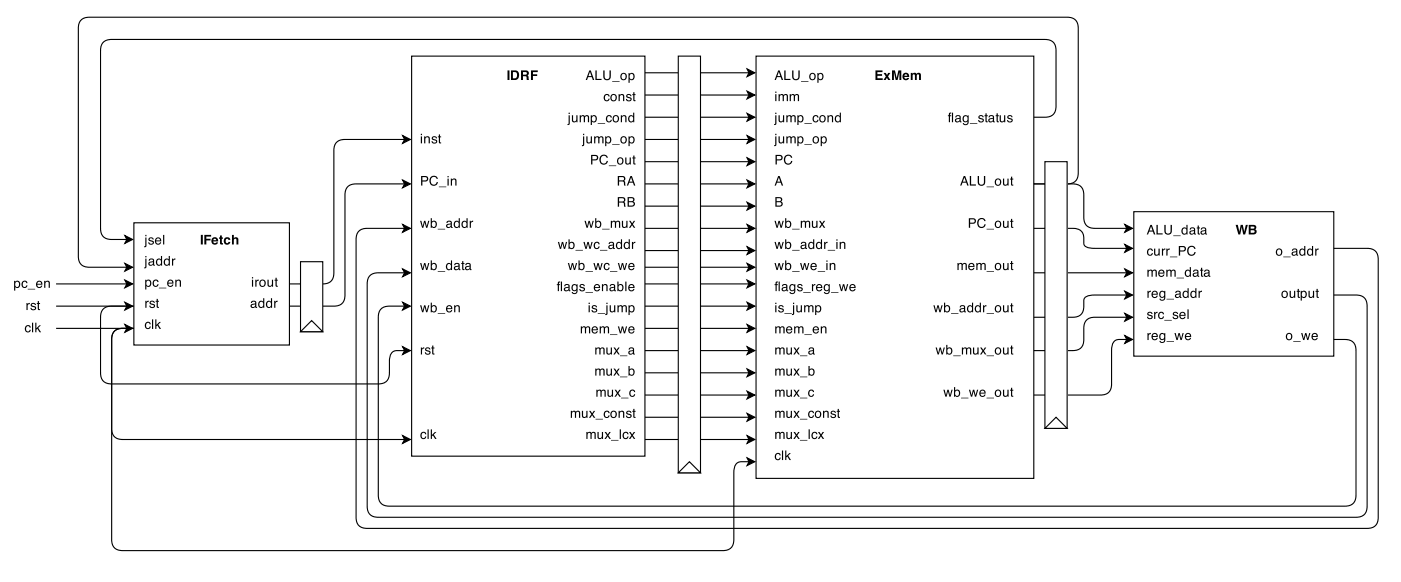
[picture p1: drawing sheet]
<svg xmlns="http://www.w3.org/2000/svg" width="244mm" height="101mm" viewBox="0 0 244 101" stroke-linecap="round" stroke-linejoin="round" font-family="sans-serif">
<path d="M23.3 38.8h27.1v21.2h-27.1z" fill="none" stroke="#000" stroke-width=".19"/>
<g fill="#000">
<path d="M25.3 52.3h.2v.2l.4-.2v.2l-.4 .2v.8h-.2zM26.1 52.4l.4-.1 .3 .1 .1 .3h-.2a.26 .26 0 0 0-.2-.2 .26 .26 0 0 0-.3 .2l.1 .1a.51 .51 0 0 1 .6 .7l-.2 .1a.5 .5 0 0 1-.7-.4h.2a.29 .29 0 0 0 .3 .2 .29 .29 0 0 0 .3-.2l-.1-.1a.58 .58 0 0 1-.7-.6zM27.3 52h.2v.3h.2v.2h-.2v.8l.2 .1v.1h-.3l-.1-.1v-.9h-.2v-.2h.2z" fill-rule="evenodd"/>
<path d="M25.3 40.9h.2v.2h-.2zM25.3 41.3h.2v1.5l-.2 .2h-.2v-.2h.2zM25.9 41.4l.4-.1 .3 .1 .1 .3h-.1a.26 .26 0 0 0-.3-.2 .26 .26 0 0 0-.3 .2h.1a.51 .51 0 0 1 .6 .8h-.2a.5 .5 0 0 1-.7-.4h.2a.29 .29 0 0 0 .3 .3 .29 .29 0 0 0 .3-.3h-.1a.58 .58 0 0 1-.6-.6zM27.1 41.5a.56 .56 0 0 1 .7-.1 .56 .56 0 0 1 .3 .6h-.9a.35 .35 0 0 0 .2 .4 .35 .35 0 0 0 .4-.3h.2a.59 .59 0 0 1-.8 .4 .59 .59 0 0 1-.2-.9zM27.3 41.6l-.1 .2h.7l-.2-.3zM28.4 40.9h.2v1.6h-.2z" fill-rule="evenodd"/>
<path d="M25.3 44.5h.2v.3h-.2zM25.3 45h.2v1.5l-.2 .2h-.2v-.2l.2-.1zM26 45.8v.1a.31 .31 0 0 0 .4 .1 .31 .31 0 0 0 .2-.4zM26 45h.3a.39 .39 0 0 1 .5 .3v.7l.2 .1v.1h-.3l-.1-.2a.4 .4 0 0 1-.7 .2 .4 .4 0 0 1 .3-.7l.4-.1a.28 .28 0 0 0-.2-.3 .28 .28 0 0 0-.3 .3h-.2zM27.4 45.3a.42 .42 0 0 0-.1 .5 .42 .42 0 0 0 .6 .1l.1-.3-.1-.3-.2-.2zM27.4 45.1l.4-.1 .2 .1v-.6h.2v1.7h-.2v-.2a.58 .58 0 0 1-.8 0 .58 .58 0 0 1 .1-.8zM28.8 45.3a.42 .42 0 0 0-.1 .5 .42 .42 0 0 0 .6 .1l.1-.3-.1-.3-.3-.2zM28.7 45.1l.4-.1 .3 .1v-.6h.2v1.7h-.2v-.2a.58 .58 0 0 1-.9 0 .58 .58 0 0 1 .1-.8zM29.9 45h.2v.2l.4-.2v.2l-.3 .2-.1 .8h-.2z" fill-rule="evenodd"/>
<path d="M25.6 48.9a.43 .43 0 0 0-.1 .5 .43 .43 0 0 0 .5 .2l.1-.6-.1-.1zM25.3 48.7h.2v.1a.6 .6 0 0 1 .9 .4 .6 .6 0 0 1-.7 .7l-.2-.2v.7h-.2zM26.7 48.8l.4-.2a.44 .44 0 0 1 .5 .5l-.2-.1a.43 .43 0 0 0-.7 .2 .43 .43 0 0 0 .4 .5l.3-.3h.2a.57 .57 0 0 1-.8 .4 .57 .57 0 0 1-.2-.9zM27.6 50.1h1.3v.1h-1.3zM29.2 48.8a.56 .56 0 0 1 .7-.1 .56 .56 0 0 1 .3 .6h-.9a.35 .35 0 0 0 .3 .4 .35 .35 0 0 0 .4-.2h.2a.59 .59 0 0 1-.9 .4 .59 .59 0 0 1-.2-.9zM29.4 48.9l-.1 .3h.7l-.2-.4zM30.5 48.7h.2v.1a.43 .43 0 0 1 .5-.1 .43 .43 0 0 1 .3 .4v.8h-.2v-.8a.3 .3 0 0 0-.4-.3 .3 .3 0 0 0-.2 .4v.7h-.2z" fill-rule="evenodd"/>
<path d="M25.4 56.2l.3-.2a.44 .44 0 0 1 .5 .4l-.2-.1a.43 .43 0 0 0-.6 .2 .43 .43 0 0 0 .3 .6l.3-.3h.2a.57 .57 0 0 1-.8 .4 .57 .57 0 0 1-.1-.9zM26.4 55.6h.2v1.6h-.2zM27 55.6h.2v.9l.5-.5h.3l-.5 .5 .5 .7h-.2l-.4-.6-.2 .2v.4h-.2z" fill-rule="evenodd"/>
<path d="M34.9 40.9h.4v1.6h-.4zM35.6 40.9h1.1v.3h-.8v.3h.7v.3h-.7v.7h-.3zM37.2 41.6l-.1 .2h.5l-.1-.3zM36.9 41.4a.6 .6 0 0 1 .8-.1 .6 .6 0 0 1 .3 .7h-.9l.2 .3 .6-.1a.64 .64 0 0 1-.9 .2 .64 .64 0 0 1-.1-1zM38.3 41h.3v.3h.2v.2h-.2v.7l.2 .1v.2l-.5-.1v-.9h-.2v-.2h.2zM39.1 41.4l.4-.1a.48 .48 0 0 1 .6 .4h-.4a.34 .34 0 0 0-.5 .2 .34 .34 0 0 0 .3 .4l.2-.2h.4a.61 .61 0 0 1-.9 .4 .61 .61 0 0 1-.2-.9zM40.4 40.9h.3v.6a.44 .44 0 0 1 .5-.2 .44 .44 0 0 1 .3 .5v.7h-.4v-.8l-.2-.2-.2 .2v.8h-.3z" fill-rule="evenodd"/>
<path d="M43.8 48.7h.2v1.2h-.2zM43.8 48.2h.2v.2h-.2zM44.4 48.7h.2v.2l.4-.3v.3l-.4 .2v.8h-.2zM45.4 48.9a.42 .42 0 0 0-.1 .7 .42 .42 0 0 0 .7 0 .42 .42 0 0 0 0-.6 .42 .42 0 0 0-.6-.1zM45.3 48.8a.59 .59 0 0 1 .8 .1 .59 .59 0 0 1-.1 .8 .59 .59 0 0 1-.8-.1l-.1-.5zM46.5 48.7h.2l.1 .9 .2 .1 .3-.2v-.8h.2v1.2h-.2v-.2a.42 .42 0 0 1-.4 .2 .42 .42 0 0 1-.4-.4zM47.9 48.3h.2v.4h.2v.1h-.2v.8l.2 .1v.2h-.2l-.1-.2-.1-.9h-.1v-.1h.1z" fill-rule="evenodd"/>
<path d="M43.8 53.1v.1a.31 .31 0 0 0 .4 .2 .31 .31 0 0 0 .2-.4zM43.8 52.4l.3-.1a.39 .39 0 0 1 .5 .3v.8h.1v.2h-.2l-.1-.2a.4 .4 0 0 1-.7 .1 .4 .4 0 0 1 .3-.6l.4-.1a.28 .28 0 0 0-.3-.3 .28 .28 0 0 0-.3 .2h-.1zM45.2 52.6a.42 .42 0 0 0-.1 .6 .42 .42 0 0 0 .6 .1l.1-.4-.1-.3-.2-.1zM45.2 52.4l.4-.1 .2 .2v-.6h.2v1.6h-.2v-.1a.58 .58 0 0 1-.8-.1 .58 .58 0 0 1 0-.8zM46.6 52.6a.42 .42 0 0 0-.1 .6 .42 .42 0 0 0 .6 .1l.1-.4-.1-.3-.3-.1zM46.5 52.4l.4-.1 .2 .2v-.6h.2v1.6h-.1v-.1a.58 .58 0 0 1-.9-.1 .58 .58 0 0 1 .1-.8zM47.7 52.3h.2v.2l.4-.2v.2l-.4 .2v.8h-.2z" fill-rule="evenodd"/>
</g>
<path d="M71.6 9.8h40.6v69.6h-40.6z" fill="#fff"/>
<path d="M71.6 9.8h40.6v69.6h-40.6z" fill="none" stroke="#000" stroke-width=".19"/>
<g fill="#000">
<path d="M88.3 12.2h.3v1.7h-.3zM89.2 12.5v1.1a.57 .57 0 0 0 .8-.5 .57 .57 0 0 0-.8-.6zM88.9 12.2h.7a.85 .85 0 0 1 .7 .9 .85 .85 0 0 1-.7 .8h-.7zM91 12.5v.5h.4a.23 .23 0 0 0 .3-.2 .23 .23 0 0 0-.3-.3zM90.7 12.2h.8a.46 .46 0 0 1 .5 .4 .46 .46 0 0 1-.2 .5l.1 .2 .1 .6h-.3l-.1-.5-.2-.1h-.4v.6h-.3zM92.4 12.3h1.2v.2h-.9v.4h.8v.3h-.8v.7h-.3z" fill-rule="evenodd"/>
<path d="M98.9 19.6h.2v.2h-.2zM98.9 20.1h.2v1.5l-.1 .1h-.3v-.1l.2-.1zM99.5 20.1h.2v.8l.2 .2 .3-.2 .1-.8h.2v1.2h-.2v-.2a.42 .42 0 0 1-.5 .2 .42 .42 0 0 1-.3-.4zM100.9 20.1h.2v.1a.4 .4 0 0 1 .7 0 .4 .4 0 0 1 .4-.2 .4 .4 0 0 1 .3 .5v.8h-.2v-1l-.2-.1-.3 .2v.9h-.2l-.1-1-.2-.1-.2 .2v.9h-.2zM103.1 20.3a.43 .43 0 0 0-.1 .5 .43 .43 0 0 0 .5 .2l.1-.6-.1-.1zM102.8 20.1h.2v.1a.6 .6 0 0 1 .9 .4 .6 .6 0 0 1-.7 .7l-.2-.2v.6h-.2zM104 21.4h1.3v.2h-1.3zM105.6 20.2l.4-.2a.44 .44 0 0 1 .5 .5l-.3-.1a.43 .43 0 0 0-.6 .2 .43 .43 0 0 0 .4 .5l.3-.3h.2a.57 .57 0 0 1-.9 .4 .57 .57 0 0 1-.1-.9zM106.9 20.3a.42 .42 0 0 0-.1 .6 .42 .42 0 0 0 .6 .1 .42 .42 0 0 0 .1-.6 .42 .42 0 0 0-.6-.1zM106.7 20.2a.59 .59 0 0 1 .9 .1 .59 .59 0 0 1-.1 .8 .59 .59 0 0 1-.9-.1v-.5zM108 20.1h.2v.1a.43 .43 0 0 1 .5-.2 .43 .43 0 0 1 .3 .5v.8h-.2v-.8a.3 .3 0 0 0-.4-.3 .3 .3 0 0 0-.2 .4v.7h-.2zM109.6 20.3a.42 .42 0 0 0-.1 .6 .42 .42 0 0 0 .6 .1l.1-.3-.1-.4-.3-.1zM109.5 20.1l.4-.1 .3 .2v-.6h.2v1.7h-.2v-.2a.58 .58 0 0 1-.9 0 .58 .58 0 0 1 .1-.9z" fill-rule="evenodd"/>
<path d="M102.7 12.5l-.3 .7h.5zM102.5 12.3h.3l.6 1.6h-.3l-.1-.5h-.7l-.2 .5h-.2zM103.6 12.3h.2v1.4h.9v.2h-1.1zM105 12.3h.2v1a.43 .43 0 0 0 .4 .5 .43 .43 0 0 0 .5-.5v-1h.2v.9a.66 .66 0 0 1-.7 .8 .66 .66 0 0 1-.6-.8zM106.5 14.1h1.3v.1h-1.3zM108.2 13a.42 .42 0 0 0 0 .6 .42 .42 0 0 0 .6 0 .42 .42 0 0 0 0-.6 .42 .42 0 0 0-.6 0zM108.1 12.9a.59 .59 0 0 1 .8 0 .59 .59 0 0 1-.1 .9 .59 .59 0 0 1-.8-.1v-.6zM109.7 12.9a.43 .43 0 0 0-.1 .6 .43 .43 0 0 0 .5 .2l.1-.6-.1-.2zM109.4 12.7h.2v.2a.6 .6 0 0 1 .9 .3 .6 .6 0 0 1-.7 .7l-.2-.1v.6h-.2z" fill-rule="evenodd"/>
<path d="M105.2 16.5l.4-.2a.44 .44 0 0 1 .5 .5l-.3-.1a.43 .43 0 0 0-.6 .2 .43 .43 0 0 0 .4 .6l.3-.3h.2a.57 .57 0 0 1-.8 .3 .57 .57 0 0 1-.2-.8zM106.5 16.7a.42 .42 0 0 0-.1 .6 .42 .42 0 0 0 .6 0 .42 .42 0 0 0 .1-.6 .42 .42 0 0 0-.6 0zM106.4 16.5a.59 .59 0 0 1 .8 .1 .59 .59 0 0 1-.1 .8 .59 .59 0 0 1-.8-.1l-.1-.5zM107.6 16.4h.2v.2a.43 .43 0 0 1 .5-.2 .43 .43 0 0 1 .3 .4v.8h-.2v-.8a.3 .3 0 0 0-.4-.2 .3 .3 0 0 0-.2 .4v.6h-.2zM109.1 16.5l.3-.2 .3 .1 .2 .3h-.2a.26 .26 0 0 0-.3-.2 .26 .26 0 0 0-.2 .3 .51 .51 0 0 1 .6 .7l-.2 .1a.5 .5 0 0 1-.7-.4h.2a.29 .29 0 0 0 .3 .3 .29 .29 0 0 0 .3-.3l-.1-.1a.58 .58 0 0 1-.6-.5zM110.2 16h.2v.4h.2v.1h-.2v.8l.2 .1v.2h-.3l-.1-.1v-1h-.2v-.1h.2z" fill-rule="evenodd"/>
<path d="M73.2 23.7h.2v1.2h-.2zM73.2 23.3h.2v.2h-.2zM73.8 23.7h.2v.2a.43 .43 0 0 1 .5-.2 .43 .43 0 0 1 .3 .5v.7h-.2v-.7a.3 .3 0 0 0-.4-.3 .3 .3 0 0 0-.2 .4v.6h-.2zM75.2 23.8l.4-.1 .3 .1 .1 .3h-.2a.26 .26 0 0 0-.2-.2 .26 .26 0 0 0-.3 .2l.1 .1a.51 .51 0 0 1 .6 .7l-.2 .1a.5 .5 0 0 1-.7-.4h.2a.29 .29 0 0 0 .3 .2 .29 .29 0 0 0 .3-.3h-.1a.58 .58 0 0 1-.7-.6zM76.4 23.4h.2v.3h.2v.2h-.2v.8l.2 .1v.1h-.3l-.1-.1v-.9h-.2v-.2h.2z" fill-rule="evenodd"/>
<path d="M73.3 30.6h.7a.48 .48 0 0 1 .5 .5 .48 .48 0 0 1-.5 .5h-.5v.7h-.2zM73.5 30.8v.6h.4a.29 .29 0 0 0 .4-.3 .29 .29 0 0 0-.4-.3zM74.9 30.8a.72 .72 0 0 1 .7-.2 .72 .72 0 0 1 .6 .5h-.2a.57 .57 0 0 0-.8-.3 .57 .57 0 0 0-.2 .9 .51 .51 0 0 0 .5 .4 .51 .51 0 0 0 .5-.4h.2a.77 .77 0 0 1-1 .6 .77 .77 0 0 1-.5-1.1zM76.4 32.5h1.2v.1h-1.2zM77.9 31.1h.2v1.2h-.2zM77.9 30.6h.2v.3h-.2zM78.4 31.1h.2v.1a.43 .43 0 0 1 .5-.1 .43 .43 0 0 1 .3 .4v.8h-.2v-.8a.3 .3 0 0 0-.3-.3 .3 .3 0 0 0-.3 .4v.7h-.2z" fill-rule="evenodd"/>
<path d="M73.1 38.4h.2l.2 1 .3-1h.2l.3 1 .2-1h.2l-.3 1.2h-.3l-.2-.9-.2 .9h-.3zM74.9 38h.2v.6a.56 .56 0 0 1 .8 0 .56 .56 0 0 1 .1 .7 .46 .46 0 0 1-.4 .4 .46 .46 0 0 1-.5-.2v.1h-.2zM75.2 38.7a.42 .42 0 0 0-.1 .6 .42 .42 0 0 0 .6 .1 .42 .42 0 0 0 .1-.6 .42 .42 0 0 0-.6-.1zM76.2 39.8h1.3v.1h-1.3zM77.8 39.2v.1a.31 .31 0 0 0 .4 .2 .31 .31 0 0 0 .2-.5zM77.8 38.5l.3-.1a.39 .39 0 0 1 .5 .3v.7l.2 .1v.1h-.3l-.1-.1a.4 .4 0 0 1-.7 .1 .4 .4 0 0 1 .3-.7l.4-.1a.28 .28 0 0 0-.2-.3 .28 .28 0 0 0-.3 .3h-.2zM79.2 38.7a.42 .42 0 0 0-.1 .6 .42 .42 0 0 0 .6 .1l.1-.4-.1-.3-.2-.1zM79.2 38.5l.4-.1 .2 .2v-.6h.2v1.6h-.2v-.1a.58 .58 0 0 1-.8-.1 .58 .58 0 0 1 .1-.8zM80.6 38.7a.42 .42 0 0 0-.1 .6 .42 .42 0 0 0 .6 .1l.1-.4-.1-.3-.3-.1zM80.5 38.5l.4-.1 .3 .2v-.6h.2v1.6h-.2v-.1a.58 .58 0 0 1-.9-.1 .58 .58 0 0 1 .1-.8zM81.7 38.4h.2v.2l.4-.2v.2l-.3 .2-.1 .8h-.2z" fill-rule="evenodd"/>
<path d="M101.4 23.3h.3v.2h-.3zM101.4 23.7h.3l-.1 1.5-.1 .2h-.2v-.2h.1zM102 23.7h.2v.9l.3 .2 .3-.2v-.9h.2v1.2h-.2v-.1a.42 .42 0 0 1-.5 .2 .42 .42 0 0 1-.3-.5zM103.4 23.7h.2v.2a.4 .4 0 0 1 .7 0 .4 .4 0 0 1 .4-.2 .4 .4 0 0 1 .3 .4v.8h-.2v-.9l-.2-.1-.3 .2v.8h-.2v-.9l-.3-.1-.2 .2v.8h-.2zM105.6 23.9a.43 .43 0 0 0-.1 .6 .43 .43 0 0 0 .6 .2v-.6l-.1-.2zM105.3 23.7h.2v.2a.6 .6 0 0 1 .9 .3 .6 .6 0 0 1-.7 .8l-.2-.2v.6h-.2zM106.5 25.1h1.3v.1h-1.3zM108.2 24a.42 .42 0 0 0 0 .6 .42 .42 0 0 0 .6 .1 .42 .42 0 0 0 0-.6 .42 .42 0 0 0-.6-.1zM108.1 23.9a.59 .59 0 0 1 .8 .1 .59 .59 0 0 1-.1 .8 .59 .59 0 0 1-.8-.1v-.5zM109.7 23.9a.43 .43 0 0 0-.1 .6 .43 .43 0 0 0 .5 .2l.1-.6-.1-.2zM109.4 23.7h.2v.2a.6 .6 0 0 1 .9 .3 .6 .6 0 0 1-.7 .8l-.2-.2v.6h-.2z" fill-rule="evenodd"/>
<path d="M101.7 38.4h.2l.3 1 .2-1h.2l.3 1 .2-1h.2l-.3 1.2h-.2l-.3-.9-.2 .9h-.2zM103.6 38h.2v.6a.56 .56 0 0 1 .7 0 .56 .56 0 0 1 .1 .7 .46 .46 0 0 1-.4 .4 .46 .46 0 0 1-.5-.2v.1h-.1zM103.8 38.7a.42 .42 0 0 0 0 .6 .42 .42 0 0 0 .5 .1 .42 .42 0 0 0 .1-.6 .42 .42 0 0 0-.6-.1zM104.8 39.8h1.3v.1h-1.3zM106.3 38.4h.2v.2a.4 .4 0 0 1 .7 0 .4 .4 0 0 1 .4-.2 .4 .4 0 0 1 .3 .4v.8h-.2v-.9l-.2-.1-.3 .2v.8h-.2v-.9l-.3-.1-.2 .2v.8h-.2zM108.2 38.4h.2v.9l.2 .2 .3-.2 .1-.9h.2v1.2h-.2v-.1a.42 .42 0 0 1-.5 .1 .42 .42 0 0 1-.3-.4zM109.4 38.4h.3l.3 .4 .3-.4h.2l-.4 .6 .4 .6h-.2l-.3-.4-.3 .4h-.3l.5-.6z" fill-rule="evenodd"/>
<path d="M102.8 26.9h.8a.48 .48 0 0 1 .5 .5 .48 .48 0 0 1-.5 .5h-.5v.7h-.3zM103.1 27.1v.6h.4a.29 .29 0 0 0 .4-.3 .29 .29 0 0 0-.4-.3zM104.5 27.2a.72 .72 0 0 1 .7-.3 .72 .72 0 0 1 .6 .5h-.3a.57 .57 0 0 0-.7-.2 .57 .57 0 0 0-.3 .8 .51 .51 0 0 0 .5 .5 .51 .51 0 0 0 .6-.5h.2a.77 .77 0 0 1-1 .6 .77 .77 0 0 1-.5-1.1zM105.9 28.8h1.3v.1h-1.3zM107.7 27.7a.42 .42 0 0 0-.1 .6 .42 .42 0 0 0 .6 0 .42 .42 0 0 0 0-.6 .42 .42 0 0 0-.5 0zM107.5 27.5a.59 .59 0 0 1 .9 .1 .59 .59 0 0 1-.1 .9 .59 .59 0 0 1-.9-.1v-.6zM108.8 27.4h.2v.9l.2 .2 .3-.2 .1-.9h.2v1.2h-.2v-.2a.42 .42 0 0 1-.5 .2 .42 .42 0 0 1-.3-.4zM110.2 27.1h.2v.3h.2v.2h-.2v.8h.2v.2h-.3l-.1-.1v-.9h-.2v-.2h.2z" fill-rule="evenodd"/>
<path d="M107.7 30.8v.6h.5a.29 .29 0 0 0 .4-.3 .29 .29 0 0 0-.3-.3zM107.5 30.6a1.43 1.43 0 0 1 1.2 .2l.1 .4-.2 .3 .2 .2 .1 .6h-.3l-.1-.6-.3-.1h-.5v.7h-.2zM109.8 30.9l-.3 .7h.6zM109.7 30.6h.2l.6 1.7h-.2l-.2-.5h-.6l-.2 .5h-.2z" fill-rule="evenodd"/>
<path d="M107.7 34.5v.6h.5a.29 .29 0 0 0 .4-.3 .29 .29 0 0 0-.3-.3zM107.5 34.3a1.43 1.43 0 0 1 1.2 .1l.1 .5-.2 .2 .2 .2 .1 .7h-.3l-.1-.6-.3-.2h-.5v.8h-.2zM109.4 34.5v.5h.4a.27 .27 0 0 0 .4-.3 .27 .27 0 0 0-.4-.2zM109.4 35.2v.6l.8-.2 .1-.1-.2-.3zM109.2 34.3h.7a.41 .41 0 0 1 .5 .3 .41 .41 0 0 1-.2 .5 .47 .47 0 0 1 .3 .5 .47 .47 0 0 1-.6 .4h-.7z" fill-rule="evenodd"/>
<path d="M73.1 45.8h.2l.2 .9 .3-.9h.2l.3 .9 .2-.9h.2l-.3 1.2h-.3l-.2-1-.2 1h-.3zM74.9 45.3h.2v.6a.56 .56 0 0 1 .8 0 .56 .56 0 0 1 .1 .8 .46 .46 0 0 1-.4 .3 .46 .46 0 0 1-.5-.2v.2h-.2zM75.2 46a.42 .42 0 0 0-.1 .6 .42 .42 0 0 0 .6 .1 .42 .42 0 0 0 .1-.6 .42 .42 0 0 0-.6-.1zM76.2 47.2h1.3v.1h-1.3zM77.9 46a.42 .42 0 0 0-.1 .6 .42 .42 0 0 0 .6 .1l.1-.3-.1-.4-.3-.1zM77.8 45.8h.4l.3 .1v-.6h.2v1.7h-.2v-.2a.58 .58 0 0 1-.9 0 .58 .58 0 0 1 .1-.9zM79.2 46.6v.1a.31 .31 0 0 0 .4 .1 .31 .31 0 0 0 .1-.4zM79.2 45.8l.3-.1a.39 .39 0 0 1 .5 .4v.7h.1v.2h-.2l-.1-.2a.4 .4 0 0 1-.7 .1 .4 .4 0 0 1 .2-.6l.5-.1a.28 .28 0 0 0-.3-.3 .28 .28 0 0 0-.3 .2h-.2zM80.4 45.4h.2v.4h.2v.1h-.2v.8l.2 .1v.2h-.3l-.1-.2v-.9h-.1v-.1h.1zM81.1 46.6v.1a.31 .31 0 0 0 .4 .1 .31 .31 0 0 0 .2-.4zM81.1 45.8l.3-.1a.39 .39 0 0 1 .5 .4v.7h.1v.2h-.2l-.1-.2a.4 .4 0 0 1-.7 .1 .4 .4 0 0 1 .3-.6l.4-.1a.28 .28 0 0 0-.3-.3 .28 .28 0 0 0-.2 .2h-.2z" fill-rule="evenodd"/>
<path d="M73.1 53.1h.2l.2 1 .3-1h.2l.3 1 .2-1h.2l-.3 1.2h-.3l-.2-.9-.2 .9h-.3zM74.9 52.7h.2v.6a.56 .56 0 0 1 .8-.1 .56 .56 0 0 1 .1 .8 .46 .46 0 0 1-.4 .4 .46 .46 0 0 1-.5-.2v.1h-.2zM75.2 53.4a.42 .42 0 0 0-.1 .5 .42 .42 0 0 0 .6 .1 .42 .42 0 0 0 .1-.5 .42 .42 0 0 0-.6-.1zM76.2 54.5h1.3v.1h-1.3zM77.8 53.3a.56 .56 0 0 1 .6-.2 .56 .56 0 0 1 .3 .7h-.9a.35 .35 0 0 0 .3 .4 .35 .35 0 0 0 .4-.3h.2a.59 .59 0 0 1-.9 .4 .59 .59 0 0 1-.1-.9zM77.9 53.4l-.1 .2h.7l-.2-.3zM79 53.1h.2v.2a.43 .43 0 0 1 .5-.2 .43 .43 0 0 1 .3 .4v.8h-.2v-.7a.3 .3 0 0 0-.4-.3 .3 .3 0 0 0-.2 .4v.6h-.2z" fill-rule="evenodd"/>
<path d="M97.1 49.1l.4-.1v.2l-.2 .1v.1h.2v.2h-.2v1h-.2v-1h-.2v-.2h.2zM97.6 49h.2v1.6h-.2zM98.3 50.2v.1a.31 .31 0 0 0 .4 .2 .31 .31 0 0 0 .2-.4zM98.3 49.5l.3-.1a.39 .39 0 0 1 .5 .3v.8h.2v.2h-.3l-.1-.2a.4 .4 0 0 1-.7 .1 .4 .4 0 0 1 .3-.6l.4-.1a.28 .28 0 0 0-.2-.3 .28 .28 0 0 0-.3 .2h-.2zM99.6 49.6l.3-.2 .4 .2v-.2h.2v1.1a.53 .53 0 0 1-.4 .7 .53 .53 0 0 1-.6-.4l.5 .2a.38 .38 0 0 0 .3-.5 .55 .55 0 0 1-.8 0 .55 .55 0 0 1 0-.8zM99.8 49.6a.44 .44 0 0 0-.2 .6 .44 .44 0 0 0 .5 .2 .44 .44 0 0 0 .2-.5 .44 .44 0 0 0-.5-.3zM100.9 49.5l.4-.1 .3 .1 .2 .3h-.2a.26 .26 0 0 0-.3-.2 .26 .26 0 0 0-.2 .2v.1a.51 .51 0 0 1 .6 .7l-.2 .1a.5 .5 0 0 1-.7-.4h.2a.29 .29 0 0 0 .3 .2 .29 .29 0 0 0 .3-.2l-.1-.1a.58 .58 0 0 1-.6-.6zM101.9 50.8h1.3v.1h-1.3zM103.5 49.6a.56 .56 0 0 1 .6-.1 .56 .56 0 0 1 .3 .6h-.9a.35 .35 0 0 0 .3 .4 .35 .35 0 0 0 .4-.2h.2a.59 .59 0 0 1-.8 .3 .59 .59 0 0 1-.2-.9zM103.6 49.7l-.1 .2h.7l-.2-.3zM104.7 49.4h.2v.2a.43 .43 0 0 1 .5-.2 .43 .43 0 0 1 .3 .5v.7h-.2v-.7a.3 .3 0 0 0-.4-.3 .3 .3 0 0 0-.2 .4v.6h-.2zM106.3 50.2l-.1 .1a.31 .31 0 0 0 .5 .2 .31 .31 0 0 0 .1-.4zM106.2 49.5l.4-.1a.39 .39 0 0 1 .4 .3v.8h.2v.2h-.3l-.1-.2a.4 .4 0 0 1-.6 .1 .4 .4 0 0 1 .2-.6l.4-.1a.28 .28 0 0 0-.2-.3 .28 .28 0 0 0-.3 .2h-.2zM107.4 49h.2v.6a.56 .56 0 0 1 .8 0 .56 .56 0 0 1 0 .8 .46 .46 0 0 1-.3 .3 .46 .46 0 0 1-.5-.2v.1h-.2zM107.7 49.7a.42 .42 0 0 0-.1 .6 .42 .42 0 0 0 .6 .1 .42 .42 0 0 0 .1-.6 .42 .42 0 0 0-.6-.1zM108.8 49h.2v1.6h-.2zM109.5 49.6a.56 .56 0 0 1 .6-.1 .56 .56 0 0 1 .3 .6h-.9a.35 .35 0 0 0 .3 .4 .35 .35 0 0 0 .4-.2h.2a.59 .59 0 0 1-.9 .3 .59 .59 0 0 1-.1-.9zM109.6 49.7l-.1 .2h.7l-.2-.3z" fill-rule="evenodd"/>
<path d="M97.1 42.1h.2l.2 .9 .3-.9h.2l.2 .9 .3-.9h.2l-.4 1.2h-.2l-.2-.9-.3 .9h-.2zM98.9 41.6h.2v.6a.56 .56 0 0 1 .8 0 .56 .56 0 0 1 0 .8 .46 .46 0 0 1-.3 .3 .46 .46 0 0 1-.5-.2v.2h-.2zM99.2 42.3a.42 .42 0 0 0-.1 .6 .42 .42 0 0 0 .6 .1 .42 .42 0 0 0 .1-.5 .42 .42 0 0 0-.6-.2zM100.1 43.5h1.3v.1h-1.3zM101.5 42.1h.2l.3 .9 .2-.9h.2l.3 .9 .2-.9h.2l-.3 1.2h-.2l-.3-.9-.2 .9h-.2zM103.5 42.2l.3-.1a.44 .44 0 0 1 .5 .4l-.2-.1a.43 .43 0 0 0-.6 .2 .43 .43 0 0 0 .3 .6l.3-.3h.2a.57 .57 0 0 1-.8 .3 .57 .57 0 0 1-.1-.8zM104.4 43.5h1.3v.1h-1.3zM106.1 42.9l-.1 .1a.31 .31 0 0 0 .5 .1 .31 .31 0 0 0 .1-.4zM106 42.1h.4a.39 .39 0 0 1 .4 .3l.1 .7 .1 .1v.1h-.2l-.1-.2a.4 .4 0 0 1-.7 .2 .4 .4 0 0 1 .2-.7l.4-.1a.28 .28 0 0 0-.2-.3 .28 .28 0 0 0-.3 .3h-.2zM107.5 42.4a.42 .42 0 0 0-.1 .5 .42 .42 0 0 0 .6 .1v-.3v-.3l-.3-.2zM107.4 42.2l.4-.1 .2 .1v-.6h.2v1.7h-.1v-.2a.58 .58 0 0 1-.9 0 .58 .58 0 0 1 .1-.8zM108.8 42.4a.42 .42 0 0 0-.1 .5 .42 .42 0 0 0 .6 .1l.1-.3-.1-.3-.2-.2zM108.8 42.2l.4-.1 .2 .1v-.6h.2v1.7h-.2v-.2a.58 .58 0 0 1-.8 0 .58 .58 0 0 1 0-.8zM110 42.1h.2v.2l.3-.2v.2l-.3 .2v.8h-.2z" fill-rule="evenodd"/>
<path d="M98.8 45.8h.2l.3 .9 .2-.9h.2l.3 .9 .2-.9h.2l-.3 1.2h-.2l-.3-1-.2 1h-.2zM100.7 45.3h.2v.6a.56 .56 0 0 1 .7 0 .56 .56 0 0 1 .1 .8 .46 .46 0 0 1-.4 .3 .46 .46 0 0 1-.5-.2v.2h-.1zM100.9 46a.42 .42 0 0 0 0 .6 .42 .42 0 0 0 .5 .1 .42 .42 0 0 0 .1-.6 .42 .42 0 0 0-.6-.1zM101.9 47.2h1.3v.1h-1.3zM103.3 45.8h.2l.2 .9 .2-.9h.3l.2 .9 .3-.9h.2l-.4 1.2h-.2l-.2-1-.3 1h-.2zM105.2 45.9l.4-.2a.44 .44 0 0 1 .5 .5l-.3-.1a.43 .43 0 0 0-.6 .2 .43 .43 0 0 0 .4 .5l.3-.3h.2a.57 .57 0 0 1-.8 .4 .57 .57 0 0 1-.2-.9zM106.1 47.2h1.3v.1h-1.3zM107.5 45.8h.2l.3 .9 .2-.9h.2l.3 .9 .2-.9h.2l-.3 1.2h-.2l-.3-1-.2 1h-.2zM109.5 45.9a.56 .56 0 0 1 .6-.1 .56 .56 0 0 1 .3 .6h-.9a.35 .35 0 0 0 .3 .4 .35 .35 0 0 0 .4-.2h.2a.59 .59 0 0 1-.9 .4 .59 .59 0 0 1-.1-.9zM109.6 46l-.1 .3h.7l-.2-.4z" fill-rule="evenodd"/>
<path d="M101.1 56.8h.2v.2a.4 .4 0 0 1 .6-.1 .4 .4 0 0 1 .5-.1 .4 .4 0 0 1 .3 .4v.8h-.2v-1l-.2-.1-.3 .2v.9h-.2l-.1-1h-.2l-.2 .2v.8h-.2zM103.1 56.9a.56 .56 0 0 1 .7-.1 .56 .56 0 0 1 .2 .7h-.9a.35 .35 0 0 0 .3 .4 .35 .35 0 0 0 .4-.3h.2a.59 .59 0 0 1-.8 .4 .59 .59 0 0 1-.2-.9zM103.2 57l-.1 .3h.7l-.1-.3zM104.3 56.8h.2v.2a.4 .4 0 0 1 .7-.1 .4 .4 0 0 1 .5-.1 .4 .4 0 0 1 .3 .4v.8h-.2v-1l-.2-.1-.3 .2v.9h-.2l-.1-1h-.3l-.1 .2-.1 .8h-.2zM106.1 58.2h1.3v.1h-1.3zM107.5 56.8h.2l.3 .9 .2-.9h.2l.3 .9 .2-.9h.2l-.3 1.2h-.2l-.3-.9-.2 .9h-.2zM109.5 56.9a.56 .56 0 0 1 .6-.1 .56 .56 0 0 1 .3 .7h-.9a.35 .35 0 0 0 .3 .4 .35 .35 0 0 0 .4-.3h.2a.59 .59 0 0 1-.9 .4 .59 .59 0 0 1-.1-.9zM109.6 57l-.1 .3h.7l-.2-.3z" fill-rule="evenodd"/>
<path d="M102.4 53.1h.2v1.2h-.2zM102.4 52.7h.2v.2h-.2zM103.1 53.2l.3-.1h.3l.2 .4h-.2a.26 .26 0 0 0-.3-.3 .26 .26 0 0 0-.2 .3 .51 .51 0 0 1 .6 .7l-.2 .1a.5 .5 0 0 1-.7-.4h.2a.29 .29 0 0 0 .3 .3 .29 .29 0 0 0 .3-.3h-.1a.58 .58 0 0 1-.6-.6zM104 54.5h1.3v.1h-1.3zM105.5 52.7h.2v.2h-.2zM105.5 53.1h.2v1.5l-.1 .2h-.3v-.2h.2zM106.1 53.1h.2v.9l.2 .2 .3-.2 .1-.9h.2v1.2h-.2v-.2a.42 .42 0 0 1-.5 .2 .42 .42 0 0 1-.3-.4zM107.4 53.1h.2v.2a.4 .4 0 0 1 .7 0 .4 .4 0 0 1 .5-.2 .4 .4 0 0 1 .3 .4v.8h-.2l-.1-.9-.1-.1-.3 .2v.8h-.2l-.1-1h-.3l-.1 .2-.1 .8h-.2zM109.7 53.3a.43 .43 0 0 0-.1 .6 .43 .43 0 0 0 .5 .2l.1-.6-.1-.2zM109.4 53.1h.2v.2a.6 .6 0 0 1 .9 .3 .6 .6 0 0 1-.7 .7l-.2-.1v.6h-.2z" fill-rule="evenodd"/>
<path d="M73.2 60.5h.2v.2l.4-.3v.2l-.3 .2-.1 .9h-.2zM74.1 60.5l.3-.1 .3 .1 .2 .3h-.2a.26 .26 0 0 0-.3-.2 .26 .26 0 0 0-.2 .2v.1a.51 .51 0 0 1 .6 .7l-.2 .1a.5 .5 0 0 1-.7-.4h.2a.29 .29 0 0 0 .3 .2 .29 .29 0 0 0 .3-.2v-.1a.58 .58 0 0 1-.7-.5zM75.2 60.1h.2v.4h.2v.1h-.2v.8l.2 .1v.2h-.3l-.1-.2v-.9h-.2v-.1h.2z" fill-rule="evenodd"/>
<path d="M73.3 75.3l.4-.2a.44 .44 0 0 1 .5 .5l-.2-.1a.43 .43 0 0 0-.7 .2 .43 .43 0 0 0 .4 .5l.3-.3h.2a.57 .57 0 0 1-.8 .4 .57 .57 0 0 1-.2-.9zM74.4 74.7h.2v1.7h-.2zM75 74.7h.2v1l.5-.6h.2l-.4 .5 .5 .8h-.3l-.4-.7-.1 .2v.5h-.2z" fill-rule="evenodd"/>
<path d="M99.3 71.5h.2v.1a.4 .4 0 0 1 .7 0 .4 .4 0 0 1 .5-.1 .4 .4 0 0 1 .3 .4v.8h-.3v-1l-.2-.1-.2 .2-.1 .9h-.2v-1h-.3l-.2 .1v.9h-.2zM101.2 71.5h.3v.9l.2 .1 .3-.2v-.8h.2v1.2h-.2v-.2a.42 .42 0 0 1-.4 .2 .42 .42 0 0 1-.4-.4zM102.5 71.5h.3l.2 .4 .3-.4h.3l-.4 .6 .4 .6h-.3l-.3-.5-.3 .5h-.2l.4-.6zM103.6 72.9h1.3v.1h-1.3zM105.2 71.6l.4-.2a.44 .44 0 0 1 .5 .5l-.3-.1a.43 .43 0 0 0-.6 .2 .43 .43 0 0 0 .4 .5l.3-.2h.2a.57 .57 0 0 1-.8 .3 .57 .57 0 0 1-.2-.8zM106.5 71.8a.42 .42 0 0 0-.1 .6 .42 .42 0 0 0 .6 0 .42 .42 0 0 0 .1-.6 .42 .42 0 0 0-.6 0zM106.4 71.6a.59 .59 0 0 1 .8 .1 .59 .59 0 0 1-.1 .8 .59 .59 0 0 1-.8-.1l-.1-.5zM107.6 71.5h.2v.1a.43 .43 0 0 1 .5-.1 .43 .43 0 0 1 .3 .4v.8h-.2v-.8a.3 .3 0 0 0-.4-.3 .3 .3 0 0 0-.2 .5v.6h-.2zM109.1 71.5l.3-.1 .3 .1 .2 .3h-.2a.26 .26 0 0 0-.3-.2 .26 .26 0 0 0-.2 .2v.1a.51 .51 0 0 1 .6 .7l-.2 .1a.5 .5 0 0 1-.7-.4h.2a.29 .29 0 0 0 .3 .3 .29 .29 0 0 0 .3-.3l-.1-.1a.58 .58 0 0 1-.6-.5zM110.2 71.1h.2v.4h.2v.1h-.2v.8l.2 .1v.2h-.3l-.1-.2v-.9h-.2v-.1h.2z" fill-rule="evenodd"/>
<path d="M102 75.1h.2v.2a.4 .4 0 0 1 .7 0 .4 .4 0 0 1 .5-.2 .4 .4 0 0 1 .3 .5v.8h-.3v-1l-.2-.1-.2 .2-.1 .9h-.2v-1l-.3-.1-.1 .2-.1 .9h-.2zM104 75.1h.2v.9l.2 .2 .3-.2v-.9h.2v1.3h-.2v-.2a.42 .42 0 0 1-.4 .2 .42 .42 0 0 1-.3-.4zM105.2 75.1h.3l.2 .5 .3-.5 .3 .1-.4 .5 .4 .7h-.3l-.3-.5-.3 .5h-.2l.4-.7zM106.3 76.5h1.3v.1h-1.3zM107.8 74.7h.2v1.7h-.2zM108.5 75.3l.4-.2a.44 .44 0 0 1 .5 .5l-.3-.1a.43 .43 0 0 0-.6 .2 .43 .43 0 0 0 .4 .5l.3-.3h.2a.57 .57 0 0 1-.9 .4 .57 .57 0 0 1-.1-.9zM109.4 75.1h.3l.3 .5 .3-.5 .2 .1-.4 .5 .4 .7h-.2l-.3-.5-.3 .5h-.3l.5-.7z" fill-rule="evenodd"/>
<path d="M103.6 60.5h.2v.1a.4 .4 0 0 1 .7 0 .4 .4 0 0 1 .4-.2 .4 .4 0 0 1 .3 .5v.8h-.2v-1l-.2-.1-.3 .2v.9h-.2v-1l-.3-.1-.2 .2v.9h-.2zM105.5 60.5h.2v.8l.2 .2 .3-.2 .1-.8h.2v1.2h-.2v-.2a.42 .42 0 0 1-.5 .2 .42 .42 0 0 1-.3-.4zM106.7 60.5h.3l.3 .4 .3-.4h.2l-.4 .5 .4 .7h-.2l-.3-.5-.3 .5h-.3l.4-.7zM107.9 61.8h1.3v.2h-1.3zM109.6 61.2l-.1 .1a.31 .31 0 0 0 .4 .2 .31 .31 0 0 0 .2-.4zM109.5 60.5l.3-.1a.39 .39 0 0 1 .5 .4v.7h.2v.2h-.3l-.1-.2a.4 .4 0 0 1-.7 .1 .4 .4 0 0 1 .3-.6l.4-.1a.28 .28 0 0 0-.2-.3 .28 .28 0 0 0-.3 .2h-.2z" fill-rule="evenodd"/>
<path d="M103.6 64.1h.2v.2a.4 .4 0 0 1 .7 0 .4 .4 0 0 1 .4-.2 .4 .4 0 0 1 .3 .4v.8h-.2v-.9l-.2-.1-.3 .2v.8h-.2v-.9l-.3-.1-.2 .2v.8h-.2zM105.5 64.1h.2v.9l.2 .2 .3-.2 .1-.9h.2v1.2h-.2v-.1a.42 .42 0 0 1-.5 .2 .42 .42 0 0 1-.3-.4zM106.7 64.1h.3l.3 .5 .3-.5h.2l-.4 .6 .4 .6h-.2l-.3-.4-.3 .4h-.3l.4-.6zM107.9 65.5h1.3v.1h-1.3zM109.4 63.7h.2v.6a.56 .56 0 0 1 .7 0 .56 .56 0 0 1 .1 .8 .46 .46 0 0 1-.4 .3 .46 .46 0 0 1-.5-.2v.1h-.1zM109.6 64.4a.42 .42 0 0 0 0 .6 .42 .42 0 0 0 .5 .1 .42 .42 0 0 0 .1-.6 .42 .42 0 0 0-.6-.1z" fill-rule="evenodd"/>
<path d="M103.8 67.8h.2v.2a.4 .4 0 0 1 .7 0 .4 .4 0 0 1 .4-.2 .4 .4 0 0 1 .3 .4v.8h-.2v-.9l-.2-.1-.3 .1v.9h-.2l-.1-1h-.2l-.2 .2v.8h-.2zM105.7 67.8h.2v.9l.2 .2 .3-.2 .1-.9h.2v1.2h-.2v-.2a.42 .42 0 0 1-.5 .2 .42 .42 0 0 1-.3-.4zM106.9 67.8h.3l.3 .4 .3-.4h.2l-.4 .6 .4 .6h-.2l-.3-.4-.3 .4h-.3l.4-.6zM108.1 69.2h1.3v.1h-1.3zM109.6 67.9l.4-.1a.44 .44 0 0 1 .5 .4l-.2-.1a.43 .43 0 0 0-.7 .2 .43 .43 0 0 0 .4 .6l.3-.3h.2a.57 .57 0 0 1-.8 .4 .57 .57 0 0 1-.1-.9z" fill-rule="evenodd"/>
</g>
<path d="M131.6 9.8h48.3v73.4h-48.3z" fill="#fff"/>
<path d="M131.6 9.8h48.3v73.4h-48.3z" fill="none" stroke="#000" stroke-width=".19"/>
<g fill="#000">
<path d="M134.9 16.4h.2v1.2h-.2zM134.9 15.9h.2v.3h-.2zM135.5 16.4h.2v.2a.4 .4 0 0 1 .7-.1 .4 .4 0 0 1 .4-.1 .4 .4 0 0 1 .3 .4v.8h-.2v-1l-.2-.1-.3 .2v.9h-.2v-1h-.3l-.2 .2v.8h-.2zM137.4 16.4h.2v.2a.4 .4 0 0 1 .7-.1 .4 .4 0 0 1 .5-.1 .4 .4 0 0 1 .2 .4v.8h-.2v-1l-.2-.1-.3 .2v.9h-.2v-1h-.3l-.2 .2v.8h-.2z" fill-rule="evenodd"/>
<path d="M134.9 19.6h.2v.2h-.2zM134.9 20.1h.2v1.5l-.2 .1h-.2v-.1l.2-.1zM135.5 20.1h.2v.8l.2 .2 .3-.2v-.8h.2v1.2h-.2l.1-.2a.42 .42 0 0 1-.5 .2 .42 .42 0 0 1-.3-.4zM136.8 20.1h.2v.1a.4 .4 0 0 1 .7 0 .4 .4 0 0 1 .5-.2 .4 .4 0 0 1 .3 .5v.8h-.3v-1l-.2-.1-.2 .2-.1 .9h-.2v-1l-.3-.1-.1 .2-.1 .9h-.2zM139.1 20.3a.43 .43 0 0 0-.2 .5 .43 .43 0 0 0 .6 .2l.1-.6-.2-.1zM138.7 20.1h.2v.1a.6 .6 0 0 1 1 .4 .6 .6 0 0 1-.7 .7l-.3-.2v.6h-.2zM140 21.4h1.2v.2h-1.2zM141.5 20.2l.4-.2a.44 .44 0 0 1 .5 .5l-.2-.1a.43 .43 0 0 0-.7 .2 .43 .43 0 0 0 .4 .5l.3-.3h.2a.57 .57 0 0 1-.8 .4 .57 .57 0 0 1-.2-.9zM142.8 20.3a.42 .42 0 0 0 0 .6 .42 .42 0 0 0 .6 .1 .42 .42 0 0 0 0-.6 .42 .42 0 0 0-.6-.1zM142.7 20.2a.59 .59 0 0 1 .8 .1 .59 .59 0 0 1-.1 .8 .59 .59 0 0 1-.8-.1v-.5zM144 20.1h.2v.1a.43 .43 0 0 1 .5-.2 .43 .43 0 0 1 .3 .5v.8h-.2v-.8a.3 .3 0 0 0-.4-.3 .3 .3 0 0 0-.2 .4v.7h-.2zM145.6 20.3a.42 .42 0 0 0-.1 .6 .42 .42 0 0 0 .5 .1l.1-.3-.1-.4-.2-.1zM145.5 20.1l.4-.1 .2 .2v-.6h.2v1.7h-.2v-.2a.58 .58 0 0 1-.8 0 .58 .58 0 0 1 .1-.9z" fill-rule="evenodd"/>
<path d="M135.5 12.5l-.3 .7h.6zM135.4 12.3h.3l.6 1.6h-.3l-.2-.5h-.6l-.2 .5h-.2zM136.5 12.3h.2v1.4h.8v.2h-1zM137.8 12.3h.3v1a.43 .43 0 0 0 .4 .5 .43 .43 0 0 0 .4-.5v-1h.2v.9a.66 .66 0 0 1-.6 .8 .66 .66 0 0 1-.7-.8zM139.4 14.1h1.3v.1h-1.3zM141.1 13a.42 .42 0 0 0-.1 .6 .42 .42 0 0 0 .6 0 .42 .42 0 0 0 .1-.6 .42 .42 0 0 0-.6 0zM141 12.9a.59 .59 0 0 1 .8 0 .59 .59 0 0 1-.1 .9 .59 .59 0 0 1-.8-.1l-.1-.6zM142.6 12.9a.43 .43 0 0 0-.2 .6 .43 .43 0 0 0 .6 .2v-.6l-.1-.2zM142.2 12.7h.2v.2a.6 .6 0 0 1 1 .3 .6 .6 0 0 1-.8 .7l-.2-.1v.6h-.2z" fill-rule="evenodd"/>
<path d="M152.3 12.2h1.2v.3h-.8v.4h.8v.3h-.8v.4h.9v.3h-1.3zM153.7 12.7h.4l.2 .3 .2-.3h.4l-.4 .6 .4 .6h-.4l-.2-.4-.2 .4h-.4l.4-.6zM155.2 12.2h.5l.3 1.4 .3-1.4h.5v1.7h-.3v-1.4l-.3 1.4h-.4l-.3-1.4v1.4h-.3zM157.4 13v.2h.5l-.2-.3zM157.2 12.8a.6 .6 0 0 1 .7-.1 .6 .6 0 0 1 .3 .7h-.9l.2 .3 .7-.1a.64 .64 0 0 1-1 .2 .64 .64 0 0 1 0-1zM158.5 12.7h.3v.2a.39 .39 0 0 1 .7 0 .41 .41 0 0 1 .5-.2 .41 .41 0 0 1 .2 .4v.8h-.3v-.8a.2 .2 0 0 0-.2-.2 .2 .2 0 0 0-.2 .3v.7h-.3v-.7a.2 .2 0 0 0-.2-.3 .2 .2 0 0 0-.2 .3v.7h-.3z" fill-rule="evenodd"/>
<path d="M165.1 19.7l.4-.1v.2l-.2 .1v.2h.2v.1h-.2v1.1h-.2v-1.1h-.2v-.1h.2zM165.6 19.6h.2v1.7h-.2zM166.4 20.8v.1a.31 .31 0 0 0 .4 .2 .31 .31 0 0 0 .1-.4zM166.4 20.1l.3-.1a.39 .39 0 0 1 .5 .4v.7h.1v.2h-.2l-.1-.2a.4 .4 0 0 1-.7 .1 .4 .4 0 0 1 .2-.6l.5-.1a.28 .28 0 0 0-.3-.3 .28 .28 0 0 0-.3 .2h-.2zM167.6 20.2l.4-.2 .4 .2v-.1h.1v1.1a.53 .53 0 0 1-.4 .6 .53 .53 0 0 1-.6-.4l.5 .2a.38 .38 0 0 0 .3-.5 .55 .55 0 0 1-.7 0 .55 .55 0 0 1-.1-.8zM167.8 20.3a.44 .44 0 0 0-.1 .5 .44 .44 0 0 0 .5 .3 .44 .44 0 0 0 .2-.6 .44 .44 0 0 0-.6-.2zM168.8 21.4h1.3v.2h-1.3zM170.3 20.1l.4-.1 .3 .1 .2 .3h-.2a.26 .26 0 0 0-.3-.2 .26 .26 0 0 0-.2 .2v.1a.51 .51 0 0 1 .6 .7l-.2 .1a.5 .5 0 0 1-.7-.4h.2a.29 .29 0 0 0 .3 .2 .29 .29 0 0 0 .3-.2l-.1-.1a.58 .58 0 0 1-.6-.6zM171.5 19.7h.2v.4h.2v.1h-.2v.8l.2 .1v.2h-.3l-.1-.2v-.9h-.2v-.1h.2zM172.2 20.8v.1a.31 .31 0 0 0 .4 .2 .31 .31 0 0 0 .1-.4zM172.2 20.1l.3-.1a.39 .39 0 0 1 .5 .4v.7h.1v.2h-.2l-.1-.2a.4 .4 0 0 1-.7 .1 .4 .4 0 0 1 .2-.6l.5-.1a.28 .28 0 0 0-.3-.3 .28 .28 0 0 0-.3 .2h-.2zM173.4 19.7h.2v.4h.2v.1h-.2v.8l.2 .1v.2h-.3l-.1-.2v-.9h-.2v-.1h.2zM173.9 20.1h.2l.1 .8 .2 .2 .3-.2v-.8h.2v1.2h-.2v-.2a.42 .42 0 0 1-.5 .2 .42 .42 0 0 1-.3-.4zM175.4 20.1l.3-.1 .3 .1 .2 .3h-.2a.26 .26 0 0 0-.3-.2 .26 .26 0 0 0-.2 .2v.1a.51 .51 0 0 1 .6 .7l-.2 .1a.5 .5 0 0 1-.7-.4h.2a.29 .29 0 0 0 .3 .2 .29 .29 0 0 0 .3-.2l-.1-.1a.58 .58 0 0 1-.6-.6z" fill-rule="evenodd"/>
<path d="M134.9 26.9h.8a.48 .48 0 0 1 .5 .5 .48 .48 0 0 1-.5 .5h-.5v.7h-.3zM135.2 27.1v.6h.4a.29 .29 0 0 0 .4-.3 .29 .29 0 0 0-.4-.3zM136.6 27.2a.72 .72 0 0 1 .7-.3 .72 .72 0 0 1 .5 .5h-.2a.57 .57 0 0 0-.8-.2 .57 .57 0 0 0-.2 .8 .51 .51 0 0 0 .5 .5 .51 .51 0 0 0 .5-.5h.3a.77 .77 0 0 1-1 .6 .77 .77 0 0 1-.5-1.1z" fill-rule="evenodd"/>
<path d="M134.8 38.4h.2l.2 1 .3-1h.2l.2 1 .3-1h.2l-.4 1.2h-.2l-.2-.9-.3 .9h-.2zM136.6 38h.2v.6a.56 .56 0 0 1 .8 0 .56 .56 0 0 1 0 .7 .46 .46 0 0 1-.3 .4 .46 .46 0 0 1-.5-.2v.1h-.2zM136.9 38.7a.42 .42 0 0 0-.1 .6 .42 .42 0 0 0 .6 .1 .42 .42 0 0 0 .1-.6 .42 .42 0 0 0-.6-.1zM137.8 39.8h1.3v.1h-1.3zM139.3 38.4h.2v.2a.4 .4 0 0 1 .7 0 .4 .4 0 0 1 .5-.2 .4 .4 0 0 1 .3 .4v.8h-.2l-.1-.9-.2-.1-.2 .2v.8h-.3v-.9l-.3-.1-.1 .2-.1 .8h-.2zM141.3 38.4h.2v.9l.2 .2 .3-.2v-.9h.2v1.2h-.2l.1-.1a.42 .42 0 0 1-.5 .1 .42 .42 0 0 1-.3-.4zM142.5 38.4h.3l.2 .4 .3-.4h.3l-.4 .6 .4 .6h-.3l-.3-.4-.3 .4h-.2l.4-.6z" fill-rule="evenodd"/>
<path d="M134.9 23.3h.2v.2h-.2zM134.9 23.7h.2v1.5l-.2 .2h-.2v-.2h.2zM135.5 23.7h.2v.9l.2 .2 .3-.2v-.9h.2v1.2h-.2l.1-.1a.42 .42 0 0 1-.5 .2 .42 .42 0 0 1-.3-.5zM136.8 23.7h.2v.2a.4 .4 0 0 1 .7 0 .4 .4 0 0 1 .5-.2 .4 .4 0 0 1 .3 .4v.8h-.3v-.9l-.2-.1-.2 .2-.1 .8h-.2v-.9l-.3-.1-.1 .2-.1 .8h-.2zM139.1 23.9a.43 .43 0 0 0-.2 .6 .43 .43 0 0 0 .6 .2l.1-.6-.2-.2zM138.7 23.7h.2v.2a.6 .6 0 0 1 1 .3 .6 .6 0 0 1-.7 .8l-.3-.2v.6h-.2zM140 25.1h1.2v.1h-1.2zM141.7 24a.42 .42 0 0 0-.1 .6 .42 .42 0 0 0 .6 .1 .42 .42 0 0 0 .1-.6 .42 .42 0 0 0-.6-.1zM141.5 23.9a.59 .59 0 0 1 .9 .1 .59 .59 0 0 1-.1 .8 .59 .59 0 0 1-.9-.1v-.5zM143.1 23.9a.43 .43 0 0 0-.1 .6 .43 .43 0 0 0 .6 .2v-.6l-.1-.2zM142.8 23.7h.2v.2a.6 .6 0 0 1 .9 .3 .6 .6 0 0 1-.7 .8l-.2-.2v.6h-.2z" fill-rule="evenodd"/>
<path d="M135.1 34.5v.5h.4a.27 .27 0 0 0 .4-.3 .27 .27 0 0 0-.4-.2zM135.1 35.2v.6l.8-.2 .1-.1-.2-.3zM134.9 34.3h.7a.41 .41 0 0 1 .5 .3 .41 .41 0 0 1-.2 .5 .47 .47 0 0 1 .3 .5 .47 .47 0 0 1-.6 .4h-.7z" fill-rule="evenodd"/>
<path d="M135.5 30.9l-.3 .7h.6zM135.4 30.6h.3l.6 1.7h-.3l-.2-.5h-.6l-.2 .5h-.2z" fill-rule="evenodd"/>
<path d="M167.8 30.9l-.3 .7h.6zM167.7 30.6h.2l.6 1.7h-.2l-.2-.5h-.6l-.2 .5h-.2zM168.7 30.6h.3v1.5h.8v.2h-1.1zM170.1 30.6h.2v1a.43 .43 0 0 0 .5 .5 .43 .43 0 0 0 .4-.5v-1h.2v1a.66 .66 0 0 1-.6 .7 .66 .66 0 0 1-.7-.7zM171.7 32.5h1.3v.1h-1.3zM173.4 31.4a.42 .42 0 0 0-.1 .6 .42 .42 0 0 0 .6 0 .42 .42 0 0 0 .1-.6 .42 .42 0 0 0-.6 0zM173.2 31.2a.59 .59 0 0 1 .9 .1 .59 .59 0 0 1-.1 .8 .59 .59 0 0 1-.9-.1v-.5zM174.5 31.1h.2v.9l.3 .1 .2-.2 .1-.8h.2v1.2h-.2v-.2a.42 .42 0 0 1-.5 .2 .42 .42 0 0 1-.3-.4zM175.9 30.7h.2v.4h.2v.1h-.2v.8l.2 .1v.2h-.3l-.1-.2v-.9h-.2v-.1h.2z" fill-rule="evenodd"/>
<path d="M168.6 38h.7a.48 .48 0 0 1 .5 .4 .48 .48 0 0 1-.5 .5h-.5v.7h-.2zM168.8 38.2v.5h.4a.29 .29 0 0 0 .4-.3 .29 .29 0 0 0-.4-.2zM170.2 38.2a.72 .72 0 0 1 .7-.3 .72 .72 0 0 1 .6 .6h-.2a.57 .57 0 0 0-.8-.3 .57 .57 0 0 0-.2 .8 .51 .51 0 0 0 .5 .5 .51 .51 0 0 0 .5-.5h.2a.77 .77 0 0 1-1 .6 .77 .77 0 0 1-.5-1.1zM171.7 39.8h1.3v.1h-1.3zM173.4 38.7a.42 .42 0 0 0-.1 .6 .42 .42 0 0 0 .6 0 .42 .42 0 0 0 .1-.5 .42 .42 0 0 0-.6-.1zM173.2 38.6a.59 .59 0 0 1 .9 0 .59 .59 0 0 1-.1 .9 .59 .59 0 0 1-.9-.1v-.5zM174.5 38.4h.2v.9l.3 .2 .2-.2 .1-.9h.2v1.2h-.2v-.1a.42 .42 0 0 1-.5 .1 .42 .42 0 0 1-.3-.4zM175.9 38.1h.2v.3h.2v.2h-.2v.8l.2 .1v.1h-.3l-.1-.1v-.9h-.2v-.2h.2z" fill-rule="evenodd"/>
<path d="M134.9 53.1h.2v1.2h-.2zM134.9 52.7h.2v.2h-.2zM135.6 53.2l.3-.1h.3l.2 .4h-.2a.26 .26 0 0 0-.3-.3 .26 .26 0 0 0-.2 .3 .51 .51 0 0 1 .6 .7l-.2 .1a.5 .5 0 0 1-.7-.4h.2a.29 .29 0 0 0 .3 .3 .29 .29 0 0 0 .3-.3h-.1a.58 .58 0 0 1-.6-.6zM136.5 54.5h1.3v.1h-1.3zM138 52.7h.2v.2h-.2zM138 53.1h.2v1.5l-.2 .2h-.2v-.2h.2zM138.6 53.1h.2v.9l.2 .2 .3-.2v-.9h.2v1.2h-.2v-.2a.42 .42 0 0 1-.4 .2 .42 .42 0 0 1-.3-.4zM139.9 53.1h.2v.2a.4 .4 0 0 1 .7 0 .4 .4 0 0 1 .5-.2 .4 .4 0 0 1 .2 .4v.8h-.2v-.9l-.2-.1-.2 .2-.1 .8h-.2v-1h-.3l-.2 .2v.8h-.2zM142.2 53.3a.43 .43 0 0 0-.2 .6 .43 .43 0 0 0 .6 .2l.1-.6-.2-.2zM141.8 53.1h.2v.2a.6 .6 0 0 1 1 .3 .6 .6 0 0 1-.7 .7l-.3-.1v.6h-.2z" fill-rule="evenodd"/>
<path d="M134.9 56.8h.2v.2a.4 .4 0 0 1 .7-.1 .4 .4 0 0 1 .4-.1 .4 .4 0 0 1 .3 .4v.8h-.2v-1l-.2-.1-.3 .2v.9h-.2v-1h-.3l-.2 .2v.8h-.2zM136.9 56.9a.56 .56 0 0 1 .7-.1 .56 .56 0 0 1 .3 .7h-.9a.35 .35 0 0 0 .2 .4 .35 .35 0 0 0 .4-.3h.2a.59 .59 0 0 1-.8 .4 .59 .59 0 0 1-.2-.9zM137.1 57l-.1 .3h.7l-.2-.3zM138.2 56.8h.2v.2a.4 .4 0 0 1 .7-.1 .4 .4 0 0 1 .4-.1 .4 .4 0 0 1 .3 .4v.8h-.2v-1l-.2-.1-.3 .2v.9h-.2v-1h-.3l-.2 .2v.8h-.2zM140 58.2h1.2v.1h-1.2zM141.6 56.9a.56 .56 0 0 1 .6-.1 .56 .56 0 0 1 .3 .7h-.9a.35 .35 0 0 0 .3 .4 .35 .35 0 0 0 .4-.3h.2a.59 .59 0 0 1-.9 .4 .59 .59 0 0 1-.1-.9zM141.7 57l-.1 .3h.7l-.2-.3zM142.8 56.8h.2v.2a.43 .43 0 0 1 .5-.2 .43 .43 0 0 1 .3 .4v.8h-.2v-.8a.3 .3 0 0 0-.4-.2 .3 .3 0 0 0-.2 .4v.6h-.2z" fill-rule="evenodd"/>
<path d="M134.8 42.1h.2l.2 .9 .3-.9h.2l.2 .9 .3-.9h.2l-.4 1.2h-.2l-.2-.9-.3 .9h-.2zM136.6 41.6h.2v.6a.56 .56 0 0 1 .8 0 .56 .56 0 0 1 0 .8 .46 .46 0 0 1-.3 .3 .46 .46 0 0 1-.5-.2v.2h-.2zM136.9 42.3a.42 .42 0 0 0-.1 .6 .42 .42 0 0 0 .6 .1 .42 .42 0 0 0 .1-.5 .42 .42 0 0 0-.6-.2zM137.8 43.5h1.3v.1h-1.3zM139.5 42.9v.1a.31 .31 0 0 0 .4 .1 .31 .31 0 0 0 .1-.4zM139.5 42.1h.3a.39 .39 0 0 1 .5 .3v.7l.1 .1v.1h-.2l-.1-.2a.4 .4 0 0 1-.7 .2 .4 .4 0 0 1 .3-.7l.4-.1a.28 .28 0 0 0-.3-.3 .28 .28 0 0 0-.3 .3h-.2zM140.9 42.4a.42 .42 0 0 0-.1 .5 .42 .42 0 0 0 .6 .1l.1-.3-.1-.3-.2-.2zM140.8 42.2l.5-.1 .2 .1v-.6h.2v1.7h-.2v-.2a.58 .58 0 0 1-.8 0 .58 .58 0 0 1 0-.8zM142.3 42.4a.42 .42 0 0 0-.1 .5 .42 .42 0 0 0 .6 .1v-.3l-.1-.3-.2-.2zM142.2 42.2l.4-.1 .2 .1v-.6h.2v1.7h-.2v-.2a.58 .58 0 0 1-.8 0 .58 .58 0 0 1 .1-.8zM143.4 42.1h.2v.2l.4-.2v.2l-.4 .2v.8h-.2zM144 43.5h1.3v.1h-1.3zM145.5 42.1h.2v1.2h-.2zM145.5 41.6h.2v.3h-.2zM146.1 42.1h.2v.2a.43 .43 0 0 1 .5-.2 .43 .43 0 0 1 .3 .4v.8h-.2v-.8a.3 .3 0 0 0-.4-.2 .3 .3 0 0 0-.2 .4v.6h-.2z" fill-rule="evenodd"/>
<path d="M134.8 45.8h.2l.2 .9 .3-.9h.2l.2 .9 .3-.9h.2l-.4 1.2h-.2l-.2-1-.3 1h-.2zM136.6 45.3h.2v.6a.56 .56 0 0 1 .8 0 .56 .56 0 0 1 0 .8 .46 .46 0 0 1-.3 .3 .46 .46 0 0 1-.5-.2v.2h-.2zM136.9 46a.42 .42 0 0 0-.1 .6 .42 .42 0 0 0 .6 .1 .42 .42 0 0 0 .1-.6 .42 .42 0 0 0-.6-.1zM137.8 47.2h1.3v.1h-1.3zM139.2 45.8h.2l.3 .9 .2-.9h.2l.3 .9 .2-.9h.2l-.3 1.2h-.2l-.3-1-.2 1h-.2zM141.2 45.9a.56 .56 0 0 1 .6-.1 .56 .56 0 0 1 .3 .6h-.9a.35 .35 0 0 0 .3 .4 .35 .35 0 0 0 .4-.2h.2a.59 .59 0 0 1-.8 .4 .59 .59 0 0 1-.2-.9zM141.3 46l-.1 .3h.7l-.2-.4zM142.3 47.2h1.3v.1h-1.3zM143.8 45.8h.2v1.2h-.2zM143.8 45.3h.2v.2h-.2zM144.4 45.8h.2v.1a.43 .43 0 0 1 .5-.1 .43 .43 0 0 1 .3 .4v.8h-.3v-.8a.3 .3 0 0 0-.3-.3 .3 .3 0 0 0-.2 .4v.7h-.2z" fill-rule="evenodd"/>
<path d="M135 49.1l.3-.1v.2l-.2 .1v.1h.2v.2h-.2v1h-.2v-1h-.1v-.2h.1zM135.5 49h.2v1.6h-.2zM136.2 50.2v.1a.31 .31 0 0 0 .4 .2 .31 .31 0 0 0 .2-.4zM136.2 49.5l.3-.1a.39 .39 0 0 1 .5 .3v.8h.1v.2h-.2l-.1-.2a.4 .4 0 0 1-.7 .1 .4 .4 0 0 1 .3-.6l.4-.1a.28 .28 0 0 0-.3-.3 .28 .28 0 0 0-.3 .2h-.1zM137.5 49.6l.3-.2 .4 .2v-.2h.2v1.1a.53 .53 0 0 1-.4 .7 .53 .53 0 0 1-.6-.4l.4 .2a.38 .38 0 0 0 .4-.5 .55 .55 0 0 1-.8 0 .55 .55 0 0 1 0-.8zM137.7 49.6a.44 .44 0 0 0-.2 .6 .44 .44 0 0 0 .5 .2 .44 .44 0 0 0 .2-.5 .44 .44 0 0 0-.5-.3zM138.8 49.5l.4-.1 .3 .1 .1 .3h-.2a.26 .26 0 0 0-.2-.2 .26 .26 0 0 0-.3 .2l.1 .1a.51 .51 0 0 1 .6 .7l-.2 .1a.5 .5 0 0 1-.7-.4h.2a.29 .29 0 0 0 .3 .2 .29 .29 0 0 0 .3-.2l-.1-.1a.58 .58 0 0 1-.7-.6zM139.8 50.8h1.3v.1h-1.3zM141.3 49.4h.2v.2l.4-.2v.2l-.4 .2v.8h-.2zM142.1 49.6a.56 .56 0 0 1 .7-.1 .56 .56 0 0 1 .3 .6h-.9a.35 .35 0 0 0 .3 .4 .35 .35 0 0 0 .4-.2h.2a.59 .59 0 0 1-.9 .3 .59 .59 0 0 1-.2-.9zM142.3 49.7l-.1 .2h.7l-.2-.3zM143.5 49.6l.3-.2 .4 .2v-.2h.2v1.1a.53 .53 0 0 1-.4 .7 .53 .53 0 0 1-.6-.4l.4 .2a.38 .38 0 0 0 .4-.5 .55 .55 0 0 1-.8 0 .55 .55 0 0 1 0-.8zM143.7 49.6a.44 .44 0 0 0-.2 .6 .44 .44 0 0 0 .5 .2 .44 .44 0 0 0 .2-.5 .44 .44 0 0 0-.5-.3zM144.6 50.8h1.3v.1h-1.3zM146 49.4h.2l.2 1 .3-1h.2l.2 1 .3-1h.2l-.4 1.2h-.2l-.2-.9-.3 .9h-.2zM147.9 49.6a.56 .56 0 0 1 .7-.1 .56 .56 0 0 1 .3 .6h-.9a.35 .35 0 0 0 .3 .4 .35 .35 0 0 0 .4-.2h.2a.59 .59 0 0 1-.9 .3 .59 .59 0 0 1-.2-.9zM148.1 49.7l-.1 .2h.7l-.2-.3z" fill-rule="evenodd"/>
<path d="M162.4 53.1h.2l.3 1 .2-1h.2l.3 1 .2-1h.2l-.3 1.2h-.2l-.3-.9-.2 .9h-.2zM164.3 52.7h.2v.6a.56 .56 0 0 1 .7-.1 .56 .56 0 0 1 .1 .8 .46 .46 0 0 1-.4 .4 .46 .46 0 0 1-.5-.2v.1h-.1zM164.5 53.4a.42 .42 0 0 0 0 .5 .42 .42 0 0 0 .5 .1 .42 .42 0 0 0 .1-.5 .42 .42 0 0 0-.6-.1zM165.5 54.5h1.3v.1h-1.3zM167.2 53.9l-.1 .1a.31 .31 0 0 0 .5 .1 .31 .31 0 0 0 .1-.4zM167.1 53.2l.4-.1a.39 .39 0 0 1 .4 .3v.7l.2 .1v.1h-.3l-.1-.1a.4 .4 0 0 1-.7 .1 .4 .4 0 0 1 .3-.7l.4-.1a.28 .28 0 0 0-.2-.3 .28 .28 0 0 0-.3 .3h-.2zM168.6 53.4a.42 .42 0 0 0-.1 .6 .42 .42 0 0 0 .5 .1l.1-.4-.1-.3-.2-.1zM168.5 53.2l.4-.1 .2 .2v-.6h.2v1.6h-.2v-.1a.58 .58 0 0 1-.8-.1 .58 .58 0 0 1 .1-.8zM169.9 53.4a.42 .42 0 0 0-.1 .6 .42 .42 0 0 0 .6 .1l.1-.4-.1-.3-.2-.1zM169.8 53.2l.5-.1 .2 .2v-.6h.2v1.6h-.2v-.1a.58 .58 0 0 1-.8-.1 .58 .58 0 0 1 0-.8zM171 53.1h.2v.2l.4-.2v.2l-.3 .2-.1 .8h-.2zM171.7 54.5h1.3v.1h-1.3zM173.4 53.4a.42 .42 0 0 0-.1 .6 .42 .42 0 0 0 .6 0 .42 .42 0 0 0 .1-.6 .42 .42 0 0 0-.6 0zM173.2 53.3a.59 .59 0 0 1 .9 0 .59 .59 0 0 1-.1 .9 .59 .59 0 0 1-.9-.1v-.5zM174.5 53.1h.2v.9l.3 .2 .2-.2 .1-.9h.2v1.2h-.2v-.2a.42 .42 0 0 1-.5 .2 .42 .42 0 0 1-.3-.4zM175.9 52.8h.2v.3h.2v.2h-.2v.8l.2 .1v.1h-.3l-.1-.1v-.9h-.2v-.2h.2z" fill-rule="evenodd"/>
<path d="M166.6 45.8h.2v.1a.4 .4 0 0 1 .7 0 .4 .4 0 0 1 .4-.1 .4 .4 0 0 1 .3 .4v.8h-.2v-1l-.2-.1-.3 .2v.9h-.2v-1l-.3-.1-.2 .2v.9h-.2zM168.6 45.9a.56 .56 0 0 1 .7-.1 .56 .56 0 0 1 .3 .6h-.9a.35 .35 0 0 0 .2 .4 .35 .35 0 0 0 .4-.2h.2a.59 .59 0 0 1-.8 .4 .59 .59 0 0 1-.2-.9zM168.8 46l-.1 .3h.7l-.2-.4zM169.9 45.8h.2v.1a.4 .4 0 0 1 .7 0 .4 .4 0 0 1 .4-.1 .4 .4 0 0 1 .3 .4v.8h-.2v-1l-.2-.1-.3 .2v.9h-.2v-1l-.3-.1-.2 .2v.9h-.2zM171.7 47.2h1.3v.1h-1.3zM173.4 46a.42 .42 0 0 0-.1 .7 .42 .42 0 0 0 .6 0 .42 .42 0 0 0 .1-.6 .42 .42 0 0 0-.6-.1zM173.2 45.9a.59 .59 0 0 1 .9 .1 .59 .59 0 0 1-.1 .8 .59 .59 0 0 1-.9-.1v-.5zM174.5 45.8h.2v.9l.3 .1 .2-.2 .1-.8h.2v1.2h-.2v-.2a.42 .42 0 0 1-.5 .2 .42 .42 0 0 1-.3-.4zM175.9 45.4h.2v.4h.2v.1h-.2v.8l.2 .1v.2h-.3l-.1-.2v-.9h-.2v-.1h.2z" fill-rule="evenodd"/>
<path d="M134.9 60.5h.2v.1a.4 .4 0 0 1 .7 0 .4 .4 0 0 1 .4-.2 .4 .4 0 0 1 .3 .5v.8h-.2v-1l-.2-.1-.3 .2v.9h-.2v-1l-.3-.1-.2 .2v.9h-.2zM136.8 60.5h.2v.8l.3 .2 .2-.2 .1-.8h.2v1.2h-.2v-.2a.42 .42 0 0 1-.5 .2 .42 .42 0 0 1-.3-.4zM138.1 60.5h.2l.3 .4 .3-.4h.2l-.4 .5 .5 .7h-.3l-.3-.5-.3 .5h-.3l.5-.7zM139.2 61.8h1.3v.2h-1.3zM140.9 61.2l-.1 .1a.31 .31 0 0 0 .5 .2 .31 .31 0 0 0 .1-.4zM140.8 60.5l.4-.1a.39 .39 0 0 1 .4 .4v.7h.2v.2h-.3v-.2a.4 .4 0 0 1-.7 .1 .4 .4 0 0 1 .2-.6l.4-.1a.28 .28 0 0 0-.2-.3 .28 .28 0 0 0-.3 .2h-.2z" fill-rule="evenodd"/>
<path d="M134.9 64.1h.2v.2a.4 .4 0 0 1 .7 0 .4 .4 0 0 1 .4-.2 .4 .4 0 0 1 .3 .4v.8h-.2v-.9l-.2-.1-.3 .2v.8h-.2v-.9l-.3-.1-.2 .2v.8h-.2zM136.8 64.1h.2v.9l.3 .2 .2-.2 .1-.9h.2v1.2h-.2v-.1a.42 .42 0 0 1-.5 .2 .42 .42 0 0 1-.3-.4zM138.1 64.1h.2l.3 .5 .3-.5h.2l-.4 .6 .5 .6h-.3l-.3-.4-.3 .4h-.3l.5-.6zM139.2 65.5h1.3v.1h-1.3zM140.7 63.7h.2v.6a.56 .56 0 0 1 .8 0 .56 .56 0 0 1 0 .8 .46 .46 0 0 1-.4 .3 .46 .46 0 0 1-.4-.2v.1h-.2zM141 64.4a.42 .42 0 0 0-.1 .6 .42 .42 0 0 0 .6 .1 .42 .42 0 0 0 0-.6 .42 .42 0 0 0-.5-.1z" fill-rule="evenodd"/>
<path d="M134.9 67.8h.2v.2a.4 .4 0 0 1 .7 0 .4 .4 0 0 1 .4-.2 .4 .4 0 0 1 .3 .4v.8h-.2v-.9l-.2-.1-.3 .1v.9h-.2v-1h-.3l-.2 .2v.8h-.2zM136.8 67.8h.2v.9l.3 .2 .2-.2 .1-.9h.2v1.2h-.2v-.2a.42 .42 0 0 1-.5 .2 .42 .42 0 0 1-.3-.4zM138.1 67.8h.2l.3 .4 .3-.4h.2l-.4 .6 .5 .6h-.3l-.3-.4-.3 .4h-.3l.5-.6zM139.2 69.2h1.3v.1h-1.3zM140.8 67.9l.4-.1a.44 .44 0 0 1 .4 .4l-.2-.1a.43 .43 0 0 0-.6 .2 .43 .43 0 0 0 .3 .6l.3-.3h.2a.57 .57 0 0 1-.8 .4 .57 .57 0 0 1-.1-.9z" fill-rule="evenodd"/>
<path d="M134.9 71.5h.2v.1a.4 .4 0 0 1 .7 0 .4 .4 0 0 1 .4-.1 .4 .4 0 0 1 .3 .4v.8h-.2v-1l-.2-.1-.3 .2v.9h-.2v-1h-.3l-.2 .1v.9h-.2zM136.8 71.5h.2v.9l.3 .1 .2-.2 .1-.8h.2v1.2h-.2v-.2a.42 .42 0 0 1-.5 .2 .42 .42 0 0 1-.3-.4zM138.1 71.5h.2l.3 .4 .3-.4h.2l-.4 .6 .5 .6h-.3l-.3-.5-.3 .5h-.3l.5-.6zM139.2 72.9h1.3v.1h-1.3zM140.8 71.6l.4-.2a.44 .44 0 0 1 .4 .5l-.2-.1a.43 .43 0 0 0-.6 .2 .43 .43 0 0 0 .3 .5l.3-.2h.2a.57 .57 0 0 1-.8 .3 .57 .57 0 0 1-.1-.8zM142.1 71.8a.42 .42 0 0 0-.1 .6 .42 .42 0 0 0 .6 0 .42 .42 0 0 0 .1-.6 .42 .42 0 0 0-.6 0zM141.9 71.6a.59 .59 0 0 1 .9 .1 .59 .59 0 0 1-.1 .8 .59 .59 0 0 1-.9-.1v-.5zM143.2 71.5h.2v.1a.43 .43 0 0 1 .5-.1 .43 .43 0 0 1 .3 .4v.8h-.2v-.8a.3 .3 0 0 0-.4-.3 .3 .3 0 0 0-.2 .5v.6h-.2zM144.6 71.5l.4-.1 .3 .1 .1 .3h-.2a.26 .26 0 0 0-.2-.2 .26 .26 0 0 0-.3 .2l.1 .1a.51 .51 0 0 1 .6 .7l-.2 .1a.5 .5 0 0 1-.7-.4h.2a.29 .29 0 0 0 .3 .3 .29 .29 0 0 0 .3-.3l-.1-.1a.58 .58 0 0 1-.7-.5zM145.8 71.1h.2v.4h.2v.1h-.2v.8l.2 .1v.2h-.3l-.1-.2v-.9h-.2v-.1h.2z" fill-rule="evenodd"/>
<path d="M134.9 75.1h.2v.2a.4 .4 0 0 1 .7 0 .4 .4 0 0 1 .4-.2 .4 .4 0 0 1 .3 .5v.8h-.2v-1l-.2-.1-.3 .2v.9h-.2v-1l-.3-.1-.2 .2v.9h-.2zM136.8 75.1h.2v.9l.3 .2 .2-.2 .1-.9h.2v1.3h-.2v-.2a.42 .42 0 0 1-.5 .2 .42 .42 0 0 1-.3-.4zM138.1 75.1h.2l.3 .5 .3-.5 .2 .1-.4 .5 .5 .7h-.3l-.3-.5-.3 .5h-.3l.5-.7zM139.2 76.5h1.3v.1h-1.3zM140.7 74.7h.2v1.7h-.2zM141.3 75.3l.4-.2a.44 .44 0 0 1 .5 .5l-.2-.1a.43 .43 0 0 0-.7 .2 .43 .43 0 0 0 .4 .5l.3-.3h.2a.57 .57 0 0 1-.8 .4 .57 .57 0 0 1-.1-.9zM142.3 75.1h.3l.3 .5 .2-.5 .3 .1-.4 .5 .4 .7h-.3l-.3-.5-.2 .5h-.3l.4-.7z" fill-rule="evenodd"/>
<path d="M135 79l.4-.2a.44 .44 0 0 1 .4 .4l-.2-.1a.43 .43 0 0 0-.6 .2 .43 .43 0 0 0 .3 .6l.3-.3h.2a.57 .57 0 0 1-.8 .4 .57 .57 0 0 1-.1-.9zM136.1 78.4h.2v1.6h-.2zM136.6 78.4h.2v.9l.5-.5h.3l-.5 .5 .5 .7h-.2l-.4-.6-.2 .2v.4h-.2z" fill-rule="evenodd"/>
<path d="M162.8 60.5h.2l.2 .9 .3-.9h.2l.3 .9 .2-.9h.2l-.3 1.2h-.3l-.2-1-.2 1h-.3zM164.6 60h.2v.6a.56 .56 0 0 1 .8 0 .56 .56 0 0 1 .1 .8 .46 .46 0 0 1-.4 .3 .46 .46 0 0 1-.5-.2v.2h-.2zM164.9 60.7a.42 .42 0 0 0-.1 .6 .42 .42 0 0 0 .6 .1 .42 .42 0 0 0 .1-.6 .42 .42 0 0 0-.6-.1zM165.9 61.8h1.3v.2h-1.3zM167.4 60.5h.2v.1a.4 .4 0 0 1 .7 0 .4 .4 0 0 1 .4-.2 .4 .4 0 0 1 .3 .5v.8h-.2v-1l-.2-.1-.3 .2v.9h-.2l-.1-1-.2-.1-.2 .2v.9h-.2zM169.3 60.5h.2v.8l.2 .2 .3-.2 .1-.8h.2v1.2h-.2v-.2a.42 .42 0 0 1-.5 .2 .42 .42 0 0 1-.3-.4zM170.5 60.5h.3l.3 .4 .3-.4h.2l-.4 .5 .4 .7h-.2l-.3-.5-.3 .5h-.3l.4-.7zM171.7 61.8h1.3v.2h-1.3zM173.4 60.7a.42 .42 0 0 0-.1 .6 .42 .42 0 0 0 .6 .1 .42 .42 0 0 0 .1-.6 .42 .42 0 0 0-.6-.1zM173.2 60.6a.59 .59 0 0 1 .9 .1 .59 .59 0 0 1-.1 .8 .59 .59 0 0 1-.9-.1v-.5zM174.5 60.5h.2v.8l.3 .2 .2-.2 .1-.8h.2v1.2h-.2v-.2a.42 .42 0 0 1-.5 .2 .42 .42 0 0 1-.3-.4zM175.9 60.1h.2v.4h.2v.1h-.2v.8l.2 .1v.2h-.3l-.1-.2v-.9h-.2v-.1h.2z" fill-rule="evenodd"/>
<path d="M164.1 67.8h.3l.2 1 .2-1h.3l.2 1 .3-1h.2l-.4 1.2h-.2l-.3-.9-.2 .9h-.2zM166 67.3h.2v.6a.56 .56 0 0 1 .8 0 .56 .56 0 0 1 0 .8 .46 .46 0 0 1-.4 .3 .46 .46 0 0 1-.4-.1v.1h-.2zM166.3 68.1a.42 .42 0 0 0-.1 .5 .42 .42 0 0 0 .6 .1 .42 .42 0 0 0 .1-.5 .42 .42 0 0 0-.6-.1zM167.2 69.2h1.3v.1h-1.3zM168.6 67.8h.2l.2 1 .3-1h.2l.3 1 .2-1h.2l-.3 1.2h-.3l-.2-.9-.2 .9h-.3zM170.6 68a.56 .56 0 0 1 .6-.2 .56 .56 0 0 1 .3 .7h-.9a.35 .35 0 0 0 .3 .4 .35 .35 0 0 0 .4-.3h.2a.59 .59 0 0 1-.9 .4 .59 .59 0 0 1-.1-.9zM170.7 68.1l-.1 .2h.7l-.2-.3zM171.7 69.2h1.3v.1h-1.3zM173.4 68.1a.42 .42 0 0 0-.1 .6 .42 .42 0 0 0 .6 0 .42 .42 0 0 0 .1-.6 .42 .42 0 0 0-.6 0zM173.2 67.9a.59 .59 0 0 1 .9 .1 .59 .59 0 0 1-.1 .9 .59 .59 0 0 1-.9-.1v-.6zM174.5 67.8h.2v.9l.3 .2 .2-.2 .1-.9h.2v1.2h-.2v-.2a.42 .42 0 0 1-.5 .2 .42 .42 0 0 1-.3-.4zM175.9 67.5h.2v.3h.2v.2h-.2v.8l.2 .1v.1h-.3l-.1-.1v-.9h-.2v-.2h.2z" fill-rule="evenodd"/>
</g>
<path d="M197.3 36.8h34.8v25.2h-34.8z" fill="#fff"/>
<g fill="none" stroke="#000" stroke-width=".19">
<path d="M112.2 12.7h18.1M112.2 16.5h18.1M130 12l1.3 .7-1.3 .6 .3-.6zM130 15.9l1.3 .6-1.3 .7 .3-.7zM130 19.7l1.3 .7-1.3 .7 .3-.7zM70.1 31.3l1.3 .7-1.3 .7 .3-.7zM70.1 23.6l1.3 .7-1.3 .6 .3-.6zM70.1 39l1.3 .7-1.3 .7 .3-.7zM70.4 32h-8.4a1.71 1.71 0 0 0-2 1.9v17.4a1.71 1.71 0 0 1-1.9 2h-7.7M70.4 24.3h-10.4a1.71 1.71 0 0 0-1.9 1.9v21.3a1.71 1.71 0 0 1-1.9 1.9h-5.8M70.4 39.7h-6.5a1.71 1.71 0 0 0-1.9 2v48.3a1.71 1.71 0 0 0 1.9 1.9h174a1.71 1.71 0 0 0 1.9-1.9v-44.9a1.71 1.71 0 0 0-1.9-1.9h-5.8M112.2 20.4h18.1"/>
<path d="M112.2 24.3h18.1M112.2 28.1h18.1M112.2 32h18.1M112.2 35.9h18.1M112.2 39.7h18.1M130 23.6l1.3 .7-1.3 .6 .3-.6zM130 27.5l1.3 .6-1.3 .7 .3-.7zM130 31.3l1.3 .7-1.3 .7 .3-.7zM130 35.2l1.3 .7-1.3 .6 .3-.6zM130 39l1.3 .7-1.3 .7 .3-.7zM179.9 32h6.7a1.71 1.71 0 0 1 2 1.9v3.9a1.71 1.71 0 0 0 1.9 1.9h5.5M179.9 39.7h6.7a1.63 1.63 0 0 1 2 1.8v.8a1.07 1.07 0 0 0 1.2 .9h6.2"/>
<path d="M195.7 39l1.4 .7-1.4 .7 .3-.7zM197.3 36.8h34.8v25.2h-34.8zM9.8 57.1h12.3M21.7 56.4l1.4 .7-1.4 .7 .4-.7zM70.1 46.8l1.3 .7-1.3 .6 .3-.6zM70.1 52.6l1.3 .7-1.3 .6 .3-.6zM70.4 47.5h-4.6a1.71 1.71 0 0 0-1.9 1.9v38.7a1.71 1.71 0 0 0 1.9 1.9h170.1a1.71 1.71 0 0 0 2-1.9v-34.8a1.71 1.71 0 0 0-2-2h-3.8M70.4 53.3h-2.6a1.71 1.71 0 0 0-2 1.9v30.9a1.71 1.71 0 0 0 2 2h166.2a1.71 1.71 0 0 0 1.9-2v-25.1a1.71 1.71 0 0 0-1.9-1.9h-1.9M112.2 43.6h18.1M112.2 46.5h18.1M112.2 49.4h18.1M112.2 53.3h18.1"/>
<path d="M112.2 57.1h18.1M130 42.9l1.3 .7-1.3 .7 .3-.7zM130 45.8l1.3 .7-1.3 .7 .3-.7zM130 48.7l1.3 .7-1.3 .7 .3-.7zM130 52.6l1.3 .7-1.3 .6 .3-.6zM130 56.4l1.3 .7-1.3 .7 .3-.7zM179.9 47.5h16.1M195.7 42.5l1.4 .7-1.4 .7 .3-.7zM195.7 46.8l1.4 .7-1.4 .6 .3-.6zM195.7 50.6l1.4 .7-1.4 .7 .3-.7zM195.7 54.5l1.4 .7-1.4 .7 .3-.7zM195.7 58.4l1.4 .7-1.4 .6 .3-.6z"/>
<path d="M196 51.3h-5.5a1.97 1.97 0 0 0-1.8 .6l-.1 .4a2.55 2.55 0 0 1-.9 2.7l-1.1 .2h-6.7M196 55.2h-5.5a1.71 1.71 0 0 0-1.9 1.9v2a1.71 1.71 0 0 1-2 1.9h-6.7M196 59.1h-1.3a1.26 1.26 0 0 0-1.3 1.3v6.4a1.71 1.71 0 0 1-1.9 1.9h-11.6M112.2 61h18.1M112.2 64.9h18.1M112.2 68.7h18.1M112.2 72.6h18.1M112.2 76.5h18.1M130 60.3l1.3 .7-1.3 .7 .3-.7zM130 64.2l1.3 .7-1.3 .6 .3-.6zM130 68l1.3 .7-1.3 .7 .3-.7zM130 71.9l1.3 .7-1.3 .7 .3-.7z"/>
<path d="M130 75.8l1.3 .7-1.3 .6 .3-.6z"/>
</g>
<g fill="#000">
<path d="M215 39.1h.4l.2 1.2 .3-1.2h.3l.3 1.2 .3-1.2h.3l-.4 1.7h-.4l-.2-1.3-.3 1.3h-.3zM217.6 39.4v.4h.4a.2 .2 0 0 0 .3-.2 .2 .2 0 0 0-.3-.2zM217.6 40.1v.4h.4a.23 .23 0 0 0 .3-.2 .23 .23 0 0 0-.3-.2zM217.3 39.1h.8a.42 .42 0 0 1 .5 .3 .42 .42 0 0 1-.2 .5 .49 .49 0 0 1 .2 .6 .49 .49 0 0 1-.6 .3h-.7z" fill-rule="evenodd"/>
<path d="M199.6 46.9h.3v.2a.4 .4 0 0 1 .6 0 .4 .4 0 0 1 .5-.2 .4 .4 0 0 1 .3 .4v.8h-.2v-.9l-.2-.1-.3 .2v.8h-.2l-.1-.9-.3-.1-.1 .2v.8h-.3zM201.7 47.1a.56 .56 0 0 1 .7-.1 .56 .56 0 0 1 .2 .6h-.9a.35 .35 0 0 0 .3 .4 .35 .35 0 0 0 .4-.2h.2a.59 .59 0 0 1-.8 .3 .59 .59 0 0 1-.2-.9zM201.8 47.2l-.1 .2h.7l-.2-.3zM202.9 46.9h.2v.2a.4 .4 0 0 1 .7 0 .4 .4 0 0 1 .5-.2 .4 .4 0 0 1 .3 .4v.8h-.2l-.1-.9-.2-.1-.2 .2v.8h-.3v-.9l-.3-.1-.1 .2-.1 .8h-.2zM204.7 48.3h1.3v.1h-1.3zM206.4 47.2a.42 .42 0 0 0-.1 .6 .42 .42 0 0 0 .6 .1l.1-.4-.1-.3-.2-.1zM206.4 47l.4-.1 .2 .2v-.6h.2v1.6h-.2v-.1a.58 .58 0 0 1-.8-.1 .58 .58 0 0 1 .1-.8zM207.8 47.7l-.1 .1a.31 .31 0 0 0 .4 .2 .31 .31 0 0 0 .2-.5zM207.7 47l.4-.1a.39 .39 0 0 1 .4 .3v.8h.2v.1h-.3l-.1-.1a.4 .4 0 0 1-.7 .1 .4 .4 0 0 1 .3-.7l.4-.1a.28 .28 0 0 0-.2-.3 .28 .28 0 0 0-.3 .3h-.2zM209 46.6h.2v.3h.2v.2h-.2v.8l.2 .1v.1h-.3l-.1-.1v-.9h-.2v-.2h.2zM209.7 47.7v.1a.31 .31 0 0 0 .4 .2 .31 .31 0 0 0 .1-.5zM209.7 47l.3-.1a.39 .39 0 0 1 .5 .3v.8h.1v.1h-.2l-.1-.1a.4 .4 0 0 1-.7 .1 .4 .4 0 0 1 .2-.7l.5-.1a.28 .28 0 0 0-.3-.3 .28 .28 0 0 0-.3 .3h-.2z" fill-rule="evenodd"/>
<path d="M199.7 50.6h.1v.2l.4-.2v.2l-.3 .2v.8h-.2zM200.5 50.8a.56 .56 0 0 1 .7-.2 .56 .56 0 0 1 .3 .7h-.9a.35 .35 0 0 0 .2 .4 .35 .35 0 0 0 .4-.3h.2a.59 .59 0 0 1-.8 .4 .59 .59 0 0 1-.2-.9zM200.7 50.8l-.1 .3h.7l-.2-.3zM201.8 50.7l.4-.1 .4 .2v-.2h.2v1.1a.53 .53 0 0 1-.4 .6 .53 .53 0 0 1-.7-.3l.5 .2a.38 .38 0 0 0 .4-.6 .55 .55 0 0 1-.8 .1 .55 .55 0 0 1 0-.8zM202.1 50.8a.44 .44 0 0 0-.2 .5 .44 .44 0 0 0 .5 .3 .44 .44 0 0 0 .2-.5 .44 .44 0 0 0-.5-.3zM203 52h1.3v.1h-1.3zM204.7 51.4l-.1 .1a.31 .31 0 0 0 .5 .1 .31 .31 0 0 0 .1-.4zM204.6 50.7l.4-.1a.39 .39 0 0 1 .4 .3v.7l.2 .1v.1h-.3l-.1-.2a.4 .4 0 0 1-.6 .2 .4 .4 0 0 1 .2-.7l.4-.1a.28 .28 0 0 0-.2-.3 .28 .28 0 0 0-.3 .3h-.2zM206.1 50.9a.42 .42 0 0 0-.1 .6 .42 .42 0 0 0 .5 .1l.1-.4-.1-.3-.2-.1zM206 50.7l.4-.1 .2 .2v-.7h.2v1.7h-.2v-.2a.58 .58 0 0 1-.8 0 .58 .58 0 0 1 .1-.8zM207.4 50.9a.42 .42 0 0 0-.1 .6 .42 .42 0 0 0 .6 .1l.1-.4-.1-.3-.2-.1zM207.3 50.7l.5-.1 .2 .2v-.7h.2v1.7h-.2v-.2a.58 .58 0 0 1-.8 0 .58 .58 0 0 1 0-.8zM208.5 50.6h.2v.2l.4-.2v.2l-.3 .2v.8h-.3z" fill-rule="evenodd"/>
<path d="M199.7 57.9h.1v.3l.4-.3v.2l-.3 .2v.9h-.2zM200.5 58.1a.56 .56 0 0 1 .7-.1 .56 .56 0 0 1 .3 .6h-.9a.35 .35 0 0 0 .2 .4 .35 .35 0 0 0 .4-.2h.2a.59 .59 0 0 1-.8 .3 .59 .59 0 0 1-.2-.9zM200.7 58.2l-.1 .3h.7l-.2-.4zM201.8 58.1l.4-.2 .4 .2v-.1h.2v1.1a.53 .53 0 0 1-.4 .6 .53 .53 0 0 1-.7-.4l.5 .2a.38 .38 0 0 0 .4-.5 .55 .55 0 0 1-.8 0 .55 .55 0 0 1 0-.8zM202.1 58.2a.44 .44 0 0 0-.2 .5 .44 .44 0 0 0 .5 .3 .44 .44 0 0 0 .2-.6 .44 .44 0 0 0-.5-.2zM203 59.3h1.3v.1h-1.3zM204.4 57.9h.2l.2 1 .2-1h.3l.2 1 .3-1h.2l-.4 1.3h-.2l-.2-1-.3 1h-.2zM206.3 58.1a.56 .56 0 0 1 .7-.1 .56 .56 0 0 1 .3 .6h-.9a.35 .35 0 0 0 .2 .4 .35 .35 0 0 0 .4-.2h.2a.59 .59 0 0 1-.8 .3 .59 .59 0 0 1-.2-.9zM206.5 58.2l-.1 .3h.7l-.2-.4z" fill-rule="evenodd"/>
<path d="M199.7 54.3l.4-.1 .3 .1 .1 .3h-.2a.26 .26 0 0 0-.2-.2 .26 .26 0 0 0-.3 .2l.1 .1a.51 .51 0 0 1 .6 .7l-.2 .1a.5 .5 0 0 1-.7-.4h.2a.29 .29 0 0 0 .3 .3 .29 .29 0 0 0 .3-.3l-.1-.1a.58 .58 0 0 1-.7-.5zM200.8 54.3h.2v.2l.4-.3v.3l-.4 .2v.8h-.2zM201.7 54.4l.4-.2a.44 .44 0 0 1 .4 .5l-.2-.1a.43 .43 0 0 0-.6 .2 .43 .43 0 0 0 .3 .5l.3-.2h.2a.57 .57 0 0 1-.8 .3 .57 .57 0 0 1-.1-.9zM202.6 55.7h1.3v.1h-1.3zM204.2 54.3l.3-.1 .3 .1 .2 .3h-.2a.26 .26 0 0 0-.3-.2 .26 .26 0 0 0-.2 .2v.1a.51 .51 0 0 1 .6 .7l-.2 .1a.5 .5 0 0 1-.7-.4h.2a.29 .29 0 0 0 .3 .3 .29 .29 0 0 0 .3-.3v-.1a.58 .58 0 0 1-.7-.5zM205.3 54.4a.56 .56 0 0 1 .7-.1 .56 .56 0 0 1 .3 .6h-.9a.35 .35 0 0 0 .3 .4 .35 .35 0 0 0 .4-.2h.2a.59 .59 0 0 1-.9 .4 .59 .59 0 0 1-.1-.9zM205.5 54.5l-.1 .3h.7l-.2-.3zM206.6 53.8h.2v1.7h-.2z" fill-rule="evenodd"/>
<path d="M199.7 43.4l.4-.2a.44 .44 0 0 1 .5 .5l-.2-.1a.43 .43 0 0 0-.7 .2 .43 .43 0 0 0 .4 .5l.3-.3h.2a.57 .57 0 0 1-.8 .4 .57 .57 0 0 1-.2-.9zM200.8 43.2h.2v.9l.2 .2 .3-.2 .1-.9h.2v1.3h-.2v-.2a.42 .42 0 0 1-.5 .2 .42 .42 0 0 1-.3-.4zM202.2 43.2h.2v.3l.4-.3v.2l-.4 .2v.9h-.2zM202.9 43.2h.2v.3l.4-.3v.2l-.3 .2-.1 .9h-.2zM203.6 44.6h1.3v.2h-1.3zM205.1 42.8h.8a.48 .48 0 0 1 .5 .5 .48 .48 0 0 1-.5 .5h-.6v.7h-.2zM205.3 43v.6h.5a.29 .29 0 0 0 .3-.3 .29 .29 0 0 0-.3-.3zM206.8 43a.72 .72 0 0 1 .7-.2 .72 .72 0 0 1 .5 .5h-.2a.57 .57 0 0 0-.8-.3 .57 .57 0 0 0-.2 .8 .51 .51 0 0 0 .5 .5 .51 .51 0 0 0 .5-.4h.2a.77 .77 0 0 1-1 .6 .77 .77 0 0 1-.4-1.1z" fill-rule="evenodd"/>
<path d="M200.3 39.4l-.3 .7h.5zM200.2 39.1h.2l.6 1.7h-.2l-.2-.5h-.7l-.1 .5h-.3zM201.2 39.1h.2v1.5h.9v.2h-1.1zM202.6 39.1h.2v1.1a.43 .43 0 0 0 .4 .4 .43 .43 0 0 0 .5-.4v-1.1h.2v1a.66 .66 0 0 1-.7 .7 .66 .66 0 0 1-.6-.7zM204.1 41h1.3v.1h-1.3zM205.9 39.9a.42 .42 0 0 0-.1 .5 .42 .42 0 0 0 .6 .1v-.3l-.1-.4-.2-.1zM205.8 39.6h.4l.2 .1v-.6h.2v1.7h-.2v-.2a.58 .58 0 0 1-.8 0 .58 .58 0 0 1 .1-.9zM207.2 40.4v.1a.31 .31 0 0 0 .4 .1 .31 .31 0 0 0 .1-.4zM207.1 39.6l.4-.1a.39 .39 0 0 1 .5 .4v.7h.1v.2h-.2l-.1-.2a.4 .4 0 0 1-.7 .2 .4 .4 0 0 1 .2-.7l.4-.1a.28 .28 0 0 0-.2-.3 .28 .28 0 0 0-.3 .2h-.2zM208.4 39.2h.2v.4h.2v.1h-.2v.8l.2 .1v.2h-.3l-.1-.1v-1h-.2v-.1h.2zM209.1 40.4v.1a.31 .31 0 0 0 .4 .1 .31 .31 0 0 0 .1-.4zM209.1 39.6l.3-.1a.39 .39 0 0 1 .5 .4v.7h.1v.2h-.2l-.1-.2a.4 .4 0 0 1-.7 .2 .4 .4 0 0 1 .3-.7l.4-.1a.28 .28 0 0 0-.3-.3 .28 .28 0 0 0-.3 .2h-.2z" fill-rule="evenodd"/>
<path d="M222.3 43.5a.42 .42 0 0 0-.1 .6 .42 .42 0 0 0 .6 .1 .42 .42 0 0 0 .1-.6 .42 .42 0 0 0-.6-.1zM222.1 43.4a.59 .59 0 0 1 .9 .1 .59 .59 0 0 1-.1 .8 .59 .59 0 0 1-.8-.1l-.1-.5zM223.3 44.6h1.3v.2h-1.3zM225 44l-.1 .1a.31 .31 0 0 0 .5 .2 .31 .31 0 0 0 .1-.4zM224.9 43.3l.4-.1a.39 .39 0 0 1 .4 .4v.7h.2v.2h-.3l-.1-.2a.4 .4 0 0 1-.7 .1 .4 .4 0 0 1 .3-.6l.4-.1a.28 .28 0 0 0-.2-.3 .28 .28 0 0 0-.3 .2h-.2zM226.4 43.5a.42 .42 0 0 0-.1 .6 .42 .42 0 0 0 .5 .1l.1-.3-.1-.4-.2-.1zM226.3 43.3l.4-.1 .2 .2v-.6h.2v1.7h-.2v-.2a.58 .58 0 0 1-.8 0 .58 .58 0 0 1 .1-.9zM227.7 43.5a.42 .42 0 0 0-.1 .6 .42 .42 0 0 0 .6 .1l.1-.3-.1-.4-.2-.1zM227.6 43.3l.5-.1 .2 .2v-.6h.2v1.7h-.2v-.2a.58 .58 0 0 1-.8 0 .58 .58 0 0 1 0-.9zM228.8 43.2h.2v.3l.4-.3v.2l-.3 .2-.1 .9h-.2z" fill-rule="evenodd"/>
<path d="M223.3 50.9a.42 .42 0 0 0-.1 .6 .42 .42 0 0 0 .6 0 .42 .42 0 0 0 0-.6 .42 .42 0 0 0-.5 0zM223.1 50.7a.59 .59 0 0 1 .9 .1 .59 .59 0 0 1-.1 .9 .59 .59 0 0 1-.9-.1v-.6zM224.4 50.6h.2v.9l.2 .2 .3-.2 .1-.9h.2v1.2h-.2v-.2a.42 .42 0 0 1-.5 .2 .42 .42 0 0 1-.3-.4zM225.8 50.3h.2v.3h.2v.2h-.2v.8h.2v.2h-.3l-.1-.1v-.9h-.2v-.2h.2zM226.7 50.8a.43 .43 0 0 0-.2 .6 .43 .43 0 0 0 .6 .2v-.7l-.1-.1zM226.3 50.6h.2v.2a.6 .6 0 0 1 1 .3 .6 .6 0 0 1-.8 .7l-.2-.1v.6h-.2zM227.7 50.6h.2v.9l.2 .2 .3-.2v-.9h.3v1.2h-.2v-.2a.42 .42 0 0 1-.5 .2 .42 .42 0 0 1-.3-.4zM229.1 50.3h.2v.3h.2v.2h-.2v.8h.2v.2h-.3l-.1-.1v-.9h-.2v-.2h.2z" fill-rule="evenodd"/>
<path d="M224 58.2a.42 .42 0 0 0 0 .6 .42 .42 0 0 0 .6 .1 .42 .42 0 0 0 0-.6 .42 .42 0 0 0-.6-.1zM223.9 58.1a.59 .59 0 0 1 .8 .1 .59 .59 0 0 1-.1 .8 .59 .59 0 0 1-.8-.1l-.1-.5zM225 59.3h1.3v.1h-1.3zM226.4 57.9h.2l.2 1 .3-1h.2l.3 1 .2-1h.2l-.3 1.3h-.3l-.2-1-.2 1h-.3zM228.4 58.1a.56 .56 0 0 1 .6-.1 .56 .56 0 0 1 .3 .6h-.9a.35 .35 0 0 0 .3 .4 .35 .35 0 0 0 .4-.2h.2a.59 .59 0 0 1-.9 .3 .59 .59 0 0 1-.1-.9zM228.5 58.2l-.1 .3h.7l-.2-.4z" fill-rule="evenodd"/>
</g>
<g fill="#000">
<path d="M130 12l1.3 .7-1.3 .6 .3-.6zM130 15.9l1.3 .6-1.3 .7 .3-.7zM70.1 31.3l1.3 .7-1.3 .7 .3-.7zM70.1 23.6l1.3 .7-1.3 .6 .3-.6zM70.1 39l1.3 .7-1.3 .7 .3-.7zM130 19.7l1.3 .7-1.3 .7 .3-.7zM130 23.6l1.3 .7-1.3 .6 .3-.6zM130 27.5l1.3 .6-1.3 .7 .3-.7zM130 31.3l1.3 .7-1.3 .7 .3-.7zM130 35.2l1.3 .7-1.3 .6 .3-.6zM130 39l1.3 .7-1.3 .7 .3-.7zM195.7 39l1.4 .7-1.4 .7 .3-.7z"/>
<path d="M21.7 56.4l1.4 .7-1.4 .7 .4-.7zM70.1 46.8l1.3 .7-1.3 .6 .3-.6zM70.1 52.6l1.3 .7-1.3 .6 .3-.6zM130 42.9l1.3 .7-1.3 .7 .3-.7zM130 45.8l1.3 .7-1.3 .7 .3-.7zM130 48.7l1.3 .7-1.3 .7 .3-.7zM130 52.6l1.3 .7-1.3 .6 .3-.6zM130 56.4l1.3 .7-1.3 .7 .3-.7zM195.7 42.5l1.4 .7-1.4 .7 .3-.7zM195.7 46.8l1.4 .7-1.4 .6 .3-.6zM195.7 50.6l1.4 .7-1.4 .7 .3-.7zM195.7 54.5l1.4 .7-1.4 .7 .3-.7z"/>
<path d="M195.7 58.4l1.4 .7-1.4 .6 .3-.6zM130 60.3l1.3 .7-1.3 .7 .3-.7zM130 64.2l1.3 .7-1.3 .6 .3-.6zM130 68l1.3 .7-1.3 .7 .3-.7zM130 71.9l1.3 .7-1.3 .7 .3-.7zM130 75.8l1.3 .7-1.3 .6 .3-.6z"/>
</g>
<path d="M4.3 55.9h2.9v2.9h-2.9z" fill="#fff"/>
<path d="M4.5 56.7l.4-.1a.44 .44 0 0 1 .5 .4l-.3-.1a.43 .43 0 0 0-.6 .2 .43 .43 0 0 0 .4 .6l.3-.3h.2a.57 .57 0 0 1-.9 .3 .57 .57 0 0 1-.1-.8zM5.6 56.1h.2v1.7h-.2zM6.1 56.1h.2v1l.6-.5h.2l-.4 .4 .4 .8h-.2l-.4-.6-.2 .1v.5h-.2z" fill-rule="evenodd" fill="#000"/>
<path d="M9.8 53.3h12.3M21.7 52.6l1.4 .7-1.4 .6 .4-.6z" fill="none" stroke="#000" stroke-width=".19"/>
<path d="M21.7 52.6l1.4 .7-1.4 .6 .4-.6z" fill="#000"/>
<path d="M4.4 52h2.6v2.9h-2.6z" fill="#fff"/>
<path d="M4.6 52.7h.2v.2l.4-.2v.2l-.4 .2v.8h-.2zM5.5 52.8l.3-.1 .3 .1 .2 .3h-.2a.26 .26 0 0 0-.3-.2 .26 .26 0 0 0-.2 .2v.1a.51 .51 0 0 1 .6 .7l-.2 .1a.5 .5 0 0 1-.7-.4h.2a.29 .29 0 0 0 .3 .2 .29 .29 0 0 0 .3-.3h-.1a.58 .58 0 0 1-.6-.6zM6.6 52.4h.2v.3h.2v.2h-.2v.8l.2 .1v.1h-.3l-.1-.1v-.9h-.2v-.2h.2z" fill-rule="evenodd" fill="#000"/>
<path d="M9.8 49.4h12.3M21.7 48.7l1.4 .7-1.4 .7 .4-.7z" fill="none" stroke="#000" stroke-width=".19"/>
<path d="M21.7 48.7l1.4 .7-1.4 .7 .4-.7z" fill="#000"/>
<path d="M2.3 48.1h6.6v2.9h-6.6z" fill="#fff"/>
<path d="M2.8 49.1a.43 .43 0 0 0-.1 .5 .43 .43 0 0 0 .5 .2l.1-.6-.1-.1zM2.5 48.9h.2v.1a.6 .6 0 0 1 .9 .4 .6 .6 0 0 1-.7 .7l-.2-.2v.7h-.2zM3.9 49l.4-.2a.44 .44 0 0 1 .5 .5l-.2-.1a.43 .43 0 0 0-.7 .2 .43 .43 0 0 0 .4 .5l.3-.3h.2a.57 .57 0 0 1-.8 .4 .57 .57 0 0 1-.2-.9zM4.8 50.2h1.3v.2h-1.3zM6.4 49a.56 .56 0 0 1 .7-.1 .56 .56 0 0 1 .3 .6h-.9a.35 .35 0 0 0 .2 .4 .35 .35 0 0 0 .5-.2h.2a.59 .59 0 0 1-.9 .3 .59 .59 0 0 1-.2-.9zM6.6 49.1l-.1 .3h.7l-.2-.4zM7.7 48.9h.2v.1a.43 .43 0 0 1 .5-.2 .43 .43 0 0 1 .3 .5v.8h-.2v-.8a.3 .3 0 0 0-.4-.3 .3 .3 0 0 0-.2 .4v.7h-.2z" fill-rule="evenodd" fill="#000"/>
<path d="M179.9 20.4h1.9a1.71 1.71 0 0 0 1.9-1.9v-9.7a1.71 1.71 0 0 0-1.9-1.9h-162.4a1.71 1.71 0 0 0-1.9 1.9v30.9a1.71 1.71 0 0 0 1.9 2h2.7M179.9 32h5.8a1.71 1.71 0 0 0 1.9-1.9v-25.2a1.71 1.71 0 0 0-1.9-1.9h-170.1a1.71 1.71 0 0 0-2 1.9v39.7a1.71 1.71 0 0 0 2 1.9h6.5M21.7 41l1.4 .7-1.4 .6 .4-.6zM21.7 45.8l1.4 .7-1.4 .7 .4-.7zM23.3 53.3h-3.9a1.71 1.71 0 0 0-1.9 1.9v9.7a1.71 1.71 0 0 0 1.9 1.9h46.4a1.71 1.71 0 0 0 2-1.9 5.5 5.5 0 0 1 .3-3.4l.6-.5h1.7M70.1 75.8l1.3 .7-1.3 .6 .3-.6zM70.1 60.3l1.3 .7-1.3 .7 .3-.7zM70.4 76.5h-49a1.71 1.71 0 0 1-2-2v-15.4a1.71 1.71 0 0 1 2-2h1.9h-1.9a1.71 1.71 0 0 0-2 2v34.8a1.71 1.71 0 0 0 2 1.9h104.4a1.71 1.71 0 0 0 1.9-1.9v-11.6a1.78 1.78 0 0 1 .9-1.9l1.7-.1M130 79.6l1.3 .7-1.3 .7 .3-.7z" fill="none" stroke="#000" stroke-width=".19"/>
<path d="M21.7 41l1.4 .7-1.4 .6 .4-.6zM21.7 45.8l1.4 .7-1.4 .7 .4-.7zM70.1 75.8l1.3 .7-1.3 .6 .3-.6zM70.1 60.3l1.3 .7-1.3 .7 .3-.7zM130 79.6l1.3 .7-1.3 .7 .3-.7z" fill="#000"/>
<path d="M52.3 45.5h3.9v12.2h-3.9z" fill="#fff"/>
<path d="M52.3 45.5h3.9v12.2h-3.9z" fill="none" stroke="#000" stroke-width=".19"/>
<path d="M52.3 57.7l1.9-1.9 2 1.9z" fill="#fff"/>
<path d="M54.2 55.8l2 1.9h-3.9z" fill="none" stroke="#000" stroke-width=".19"/>
<path d="M118 9.8h3.9v72.5h-3.9z" fill="#fff"/>
<path d="M118 9.8h3.9v72.5h-3.9z" fill="none" stroke="#000" stroke-width=".19"/>
<path d="M118 82.3l2-2 1.9 2z" fill="#fff"/>
<path d="M118 82.3l2-2 1.9 2z" fill="none" stroke="#000" stroke-width=".19"/>
<path d="M181.8 28.1h3.9v46.4h-3.9z" fill="#fff"/>
<path d="M181.8 28.1h3.9v46.4h-3.9z" fill="none" stroke="#000" stroke-width=".19"/>
<path d="M181.8 74.5l1.9-1.9 2 1.9z" fill="#fff"/>
<path d="M181.8 74.5l1.9-1.9 2 1.9z" fill="none" stroke="#000" stroke-width=".19"/>
</svg>
